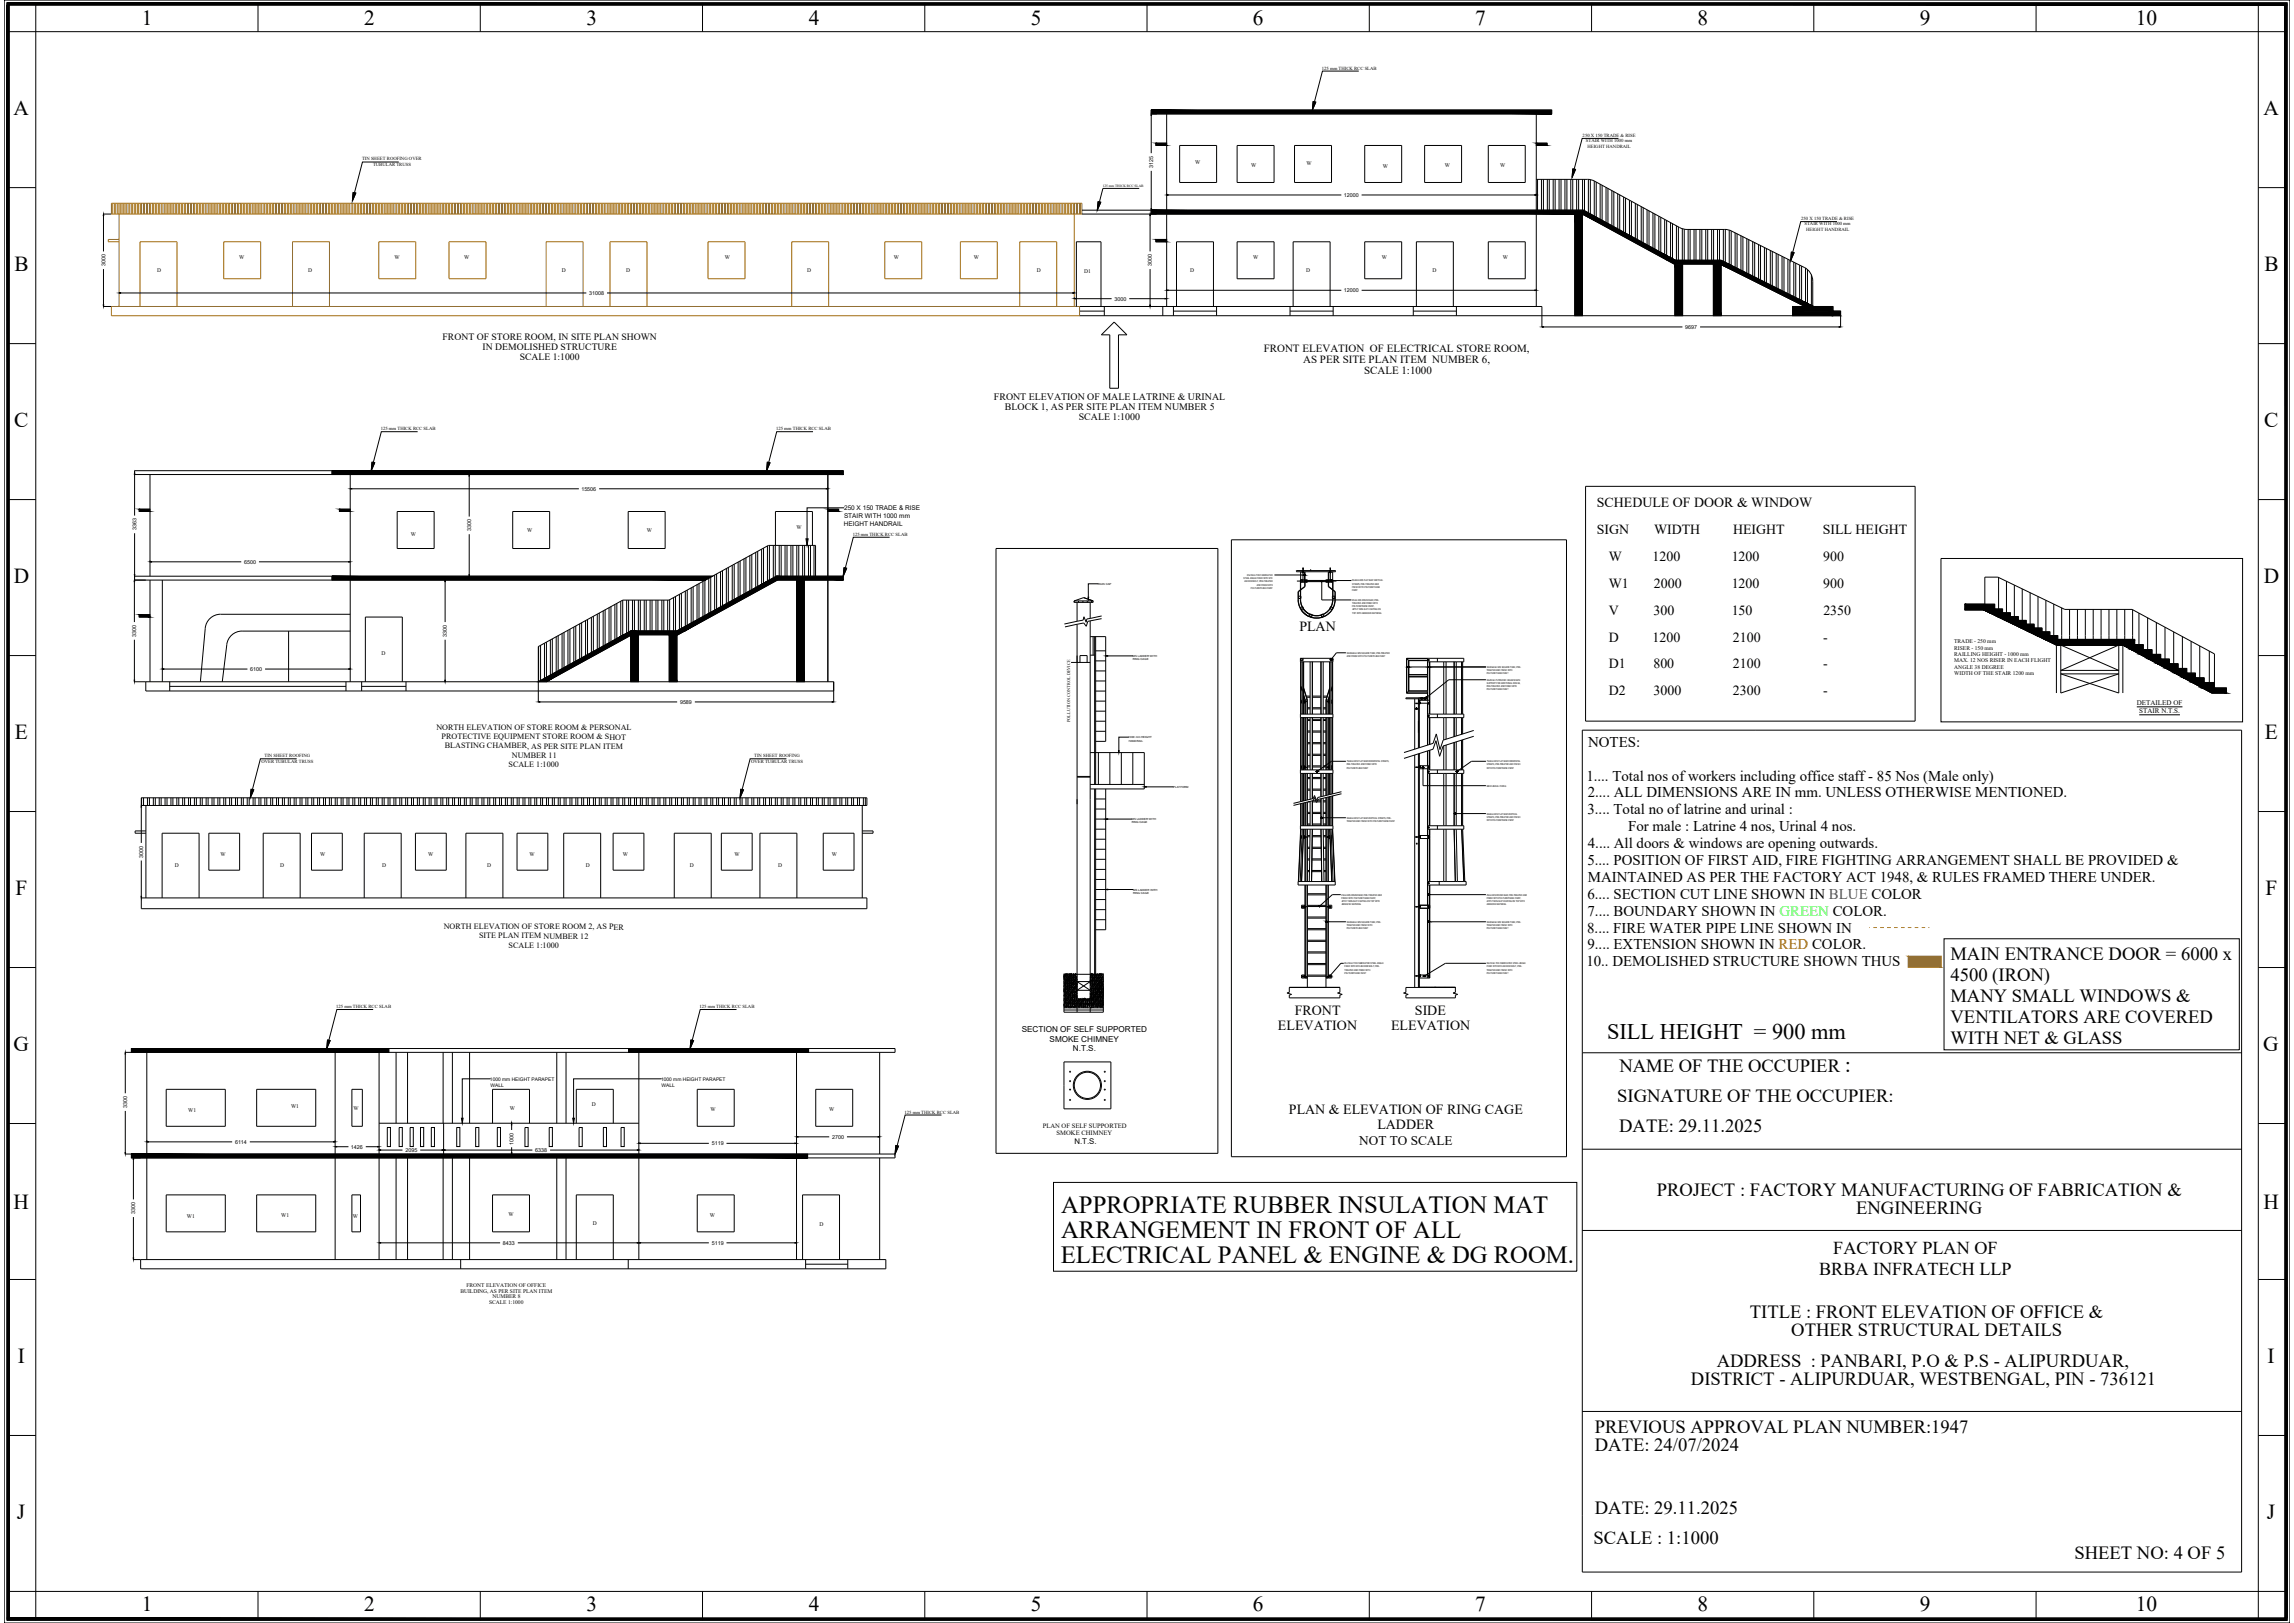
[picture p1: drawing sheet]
<svg xmlns="http://www.w3.org/2000/svg" width="2378mm" height="1682mm" viewBox="0 0 2378 1682" stroke-linecap="round" stroke-linejoin="round" font-family="sans-serif">
<defs><g id="words">
<g font-size="25.6">
<text x="1100" y="1257">APPROPRIATE RUBBER INSULATION MAT</text>
<text x="1100" y="1283">ARRANGEMENT IN FRONT OF ALL</text>
<text x="1100" y="1309">ELECTRICAL PANEL &amp; ENGINE &amp; DG ROOM.</text>
</g>
<g font-size="23.1">
<text x="1666" y="1077">SILL HEIGHT = 900 mm</text>
<text x="1912" y="1111">:</text>
</g>
<g font-size="22.2">
<text x="147" y="26">1</text>
<text x="378" y="26">2</text>
<text x="608" y="26">3</text>
<text x="838" y="26">4</text>
<text x="1069" y="26">5</text>
<text x="1299" y="26">6</text>
<text x="1529" y="26">7</text>
<text x="1760" y="26">8</text>
<text x="1990" y="26">9</text>
<text x="2214" y="26">10</text>
<text x="14" y="119">A</text>
<text x="2346" y="119">A</text>
<text x="15" y="281">B</text>
<text x="2347" y="281">B</text>
<text x="15" y="442">C</text>
<text x="2347" y="442">C</text>
<text x="14" y="604">D</text>
<text x="2347" y="604">D</text>
<text x="15" y="766">E</text>
<text x="2348" y="766">E</text>
<text x="16" y="927">F</text>
<text x="2349" y="927">F</text>
<text x="14" y="1089">G</text>
<text x="2346" y="1089">G</text>
<text x="14" y="1253">H</text>
<text x="2346" y="1253">H</text>
<text x="18" y="1412">I</text>
<text x="2351" y="1412">I</text>
<text x="18" y="1574">J</text>
<text x="2350" y="1574">J</text>
<text x="147" y="1669">1</text>
<text x="378" y="1669">2</text>
<text x="608" y="1669">3</text>
<text x="838" y="1669">4</text>
<text x="1069" y="1669">5</text>
<text x="1299" y="1669">6</text>
<text x="1529" y="1669">7</text>
<text x="1760" y="1669">8</text>
<text x="1990" y="1669">9</text>
<text x="2214" y="1669">10</text>
</g>
<g font-size="19.3">
<text x="2022" y="995">MAIN ENTRANCE DOOR = 6000 x</text>
<text x="2022" y="1017">4500 (IRON)</text>
<text x="2022" y="1038">MANY SMALL WINDOWS &amp;</text>
<text x="2022" y="1060">VENTILATORS ARE COVERED</text>
<text x="2022" y="1082">WITH NET &amp; GLASS</text>
<text x="1679" y="1111">NAME OF THE OCCUPIER</text>
<text x="1676" y="1142">SIGNATURE OF THE OCCUPIER:</text>
<text x="1679" y="1173">DATE: 29.11.2025</text>
<text x="1718" y="1240">PROJECT : FACTORY MANUFACTURING OF FABRICATION &amp;</text>
<text x="1924" y="1259">ENGINEERING</text>
<text x="1814" y="1366">TITLE : FRONT ELEVATION OF OFFICE &amp;</text>
<text x="1857" y="1385">OTHER STRUCTURAL DETAILS</text>
<text x="1780" y="1417">ADDRESS : PANBARI, P.O &amp; P.S - ALIPURDUAR,</text>
<text x="1753" y="1436">DISTRICT - ALIPURDUAR, WESTBENGAL, PIN - 736121</text>
<text x="1653" y="1485">PREVIOUS APPROVAL PLAN NUMBER:1947</text>
<text x="1653" y="1504">DATE: 24/07/2024</text>
<text x="1653" y="1570">DATE: 29.11.2025</text>
<text x="1652" y="1600">SCALE : 1:1000</text>
<text x="2150" y="1615">SHEET NO: 4 OF 5</text>
</g>
<g font-size="18.8">
<text x="1900" y="1300">FACTORY PLAN OF</text>
<text x="1886" y="1321">BRBA INFRATECH LLP</text>
</g>
<g font-size="15.4">
<text x="1646" y="774">NOTES:</text>
<text x="1644" y="809">1.... Total nos of workers including office staff - 85 Nos (Male only)</text>
<text x="1646" y="826">2.... ALL DIMENSIONS ARE IN mm. UNLESS OTHERWISE MENTIONED.</text>
<text x="1646" y="844">3.... Total no of latrine and urinal :</text>
<text x="1688" y="862">For male : Latrine 4 nos, Urinal 4 nos.</text>
<text x="1646" y="879">4.... All doors &amp; windows are opening outwards.</text>
<text x="1646" y="897">5.... POSITION OF FIRST AID, FIRE FIGHTING ARRANGEMENT SHALL BE PROVIDED &amp;</text>
<text x="1646" y="914">MAINTAINED AS PER THE FACTORY ACT 1948, &amp; RULES FRAMED THERE UNDER.</text>
<text x="1646" y="932">6.... SECTION CUT LINE SHOWN IN BLUE COLOR</text>
<text x="1646" y="949">7.... BOUNDARY SHOWN IN GREEN COLOR.</text>
<text x="1645" y="966">8.... FIRE WATER PIPE LINE SHOWN IN</text>
<text x="1646" y="984">9.... EXTENSION SHOWN IN RED COLOR.</text>
<text x="1644" y="1001">10.. DEMOLISHED STRUCTURE SHOWN THUS</text>
</g>
<g font-size="14.5">
<text x="1347" y="654">PLAN</text>
<text x="1342" y="1052">FRONT</text>
<text x="1467" y="1052">SIDE</text>
<text x="1325" y="1068">ELEVATION</text>
<text x="1442" y="1068">ELEVATION</text>
<text x="1336" y="1154">PLAN &amp; ELEVATION OF RING CAGE</text>
<text x="1428" y="1170">LADDER</text>
</g>
<g font-size="14.4">
<text x="1655" y="525">SCHEDULE OF DOOR &amp; WINDOW</text>
<text x="1655" y="553">SIGN</text>
<text x="1715" y="553">WIDTH</text>
<text x="1797" y="553">HEIGHT</text>
<text x="1890" y="553">SILL HEIGHT</text>
<text x="1668" y="581">W</text>
<text x="1713" y="581">1200</text>
<text x="1795" y="581">1200</text>
<text x="1890" y="581">900</text>
<text x="1668" y="609">W1</text>
<text x="1715" y="609">2000</text>
<text x="1795" y="609">1200</text>
<text x="1890" y="609">900</text>
<text x="1668" y="637">V</text>
<text x="1714" y="637">300</text>
<text x="1795" y="637">150</text>
<text x="1890" y="637">2350</text>
<text x="1668" y="665">D</text>
<text x="1713" y="665">1200</text>
<text x="1796" y="665">2100</text>
<text x="1890" y="665">-</text>
<text x="1668" y="693">D1</text>
<text x="1714" y="693">800</text>
<text x="1796" y="693">2100</text>
<text x="1890" y="693">-</text>
<text x="1668" y="721">D2</text>
<text x="1714" y="721">3000</text>
<text x="1796" y="721">2300</text>
<text x="1890" y="721">-</text>
</g>
<text font-size="13.7" x="1409" y="1186">NOT TO SCALE</text>
<g font-size="11.4">
<text x="1310" y="365">FRONT ELEVATION OF ELECTRICAL STORE ROOM,</text>
<text x="1351" y="376">AS PER SITE PLAN ITEM NUMBER 6,</text>
<text x="1414" y="388">SCALE 1:1000</text>
</g>
<g font-size="10.3">
<text x="1030" y="414">FRONT ELEVATION OF MALE LATRINE &amp; URINAL</text>
<text x="1042" y="425">BLOCK 1, AS PER SITE PLAN ITEM NUMBER 5</text>
<text x="1118" y="435">SCALE 1:1000</text>
</g>
<g font-size="10">
<text x="459" y="352">FRONT OF STORE ROOM, IN SITE PLAN SHOWN</text>
<text x="500" y="362">IN DEMOLISHED STRUCTURE</text>
<text x="539" y="373">SCALE 1:1000</text>
</g>
<g font-size="8.4">
<text x="452" y="756">NORTH ELEVATION OF STORE ROOM &amp; PERSONAL</text>
<text x="458" y="766">PROTECTIVE EQUIPMENT STORE ROOM &amp; SHOT</text>
<text x="461" y="776">BLASTING CHAMBER, AS PER SITE PLAN ITEM</text>
<text x="531" y="785">NUMBER 11</text>
<text x="527" y="795">SCALE 1:1000</text>
<text x="460" y="963">NORTH ELEVATION OF STORE ROOM 2, AS PER</text>
<text x="497" y="972">SITE PLAN ITEM NUMBER 12</text>
<text x="527" y="982">SCALE 1:1000</text>
<text x="1059" y="1069">SECTION OF SELF SUPPORTED</text>
<text x="1088" y="1079">SMOKE CHIMNEY</text>
<text x="1112" y="1090">N.T.S.</text>
</g>
<text font-size="8.1" x="1114" y="1186">N.T.S.</text>
<g font-size="7.3">
<text x="2215" y="731">DETAILED OF</text>
<text x="2218" y="739">STAIR N.T.S.</text>
</g>
<g font-size="6.9">
<text x="1081" y="1169">PLAN OF SELF SUPPORTED</text>
<text x="1095" y="1177">SMOKE CHIMNEY</text>
</g>
<g font-size="6.7">
<text x="875" y="529">250 X 150 TRADE &amp; RISE</text>
<text x="875" y="537">STAIR WITH 1000 mm</text>
<text x="875" y="545">HEIGHT HANDRAIL</text>
</g>
<g font-size="5.8">
<text x="2026" y="667">TRADE - 250 mm</text>
<text x="2026" y="673">RISER - 150 mm</text>
<text x="2026" y="680">RAILLING HEIGHT - 1000 mm</text>
<text x="2026" y="686">MAX. 12 NOS RISER IN EACH FLIGHT</text>
<text x="2026" y="693">ANGLE 38 DEGREE</text>
<text x="2026" y="699">WIDTH OF THE STAIR 1200 mm</text>
</g>
<g font-size="5.7">
<text x="1239" y="170">W</text>
<text x="1297" y="173">W</text>
<text x="1354" y="171">W</text>
<text x="1498" y="173">W</text>
<text x="1555" y="173">W</text>
<text x="1433" y="174">W</text>
<text x="248" y="268">W</text>
<text x="409" y="268">W</text>
<text x="481" y="268">W</text>
<text x="751" y="268">W</text>
<text x="927" y="268">W</text>
<text x="1010" y="268">W</text>
<text x="1299" y="268">W</text>
<text x="1433" y="268">W</text>
<text x="1558" y="268">W</text>
<text x="163" y="281">D</text>
<text x="320" y="281">D</text>
<text x="582" y="281">D</text>
<text x="649" y="281">D</text>
<text x="837" y="281">D</text>
<text x="1075" y="281">D</text>
<text x="1234" y="281">D</text>
<text x="1354" y="281">D</text>
<text x="1485" y="281">D</text>
<text x="1124" y="283">D1</text>
<text x="547" y="551">W</text>
<text x="671" y="551">W</text>
<text x="826" y="549">W</text>
<text x="426" y="556">W</text>
<text x="396" y="679">D</text>
<text x="229" y="887">W</text>
<text x="332" y="887">W</text>
<text x="444" y="887">W</text>
<text x="549" y="887">W</text>
<text x="646" y="887">W</text>
<text x="761" y="887">W</text>
<text x="862" y="887">W</text>
<text x="181" y="899">D</text>
<text x="291" y="899">D</text>
<text x="396" y="899">D</text>
<text x="505" y="899">D</text>
<text x="607" y="899">D</text>
<text x="715" y="899">D</text>
<text x="807" y="899">D</text>
<text x="302" y="1148">W1</text>
<text x="366" y="1150">W</text>
<text x="528" y="1150">W</text>
<text x="613" y="1146">D</text>
<text x="737" y="1151">W</text>
<text x="860" y="1152">W</text>
<text x="195" y="1152">W1</text>
<text x="527" y="1260">W</text>
<text x="194" y="1262">W1</text>
<text x="292" y="1261">W1</text>
<text x="366" y="1262">W</text>
<text x="736" y="1261">W</text>
<text x="614" y="1269">D</text>
<text x="850" y="1270">D</text>
<text x="484" y="1334">FRONT ELEVATION OF OFFICE</text>
<text x="477" y="1340">BUILDING, AS PER SITE PLAN ITEM</text>
<text x="511" y="1346">NUMBER 8</text>
<text x="507" y="1351">SCALE 1:1000</text>
</g>
<g font-size="5.6">
<text x="1195" y="174" transform="rotate(-90 1195 174)">3125</text>
<text x="1393" y="204">12000</text>
<text x="109" y="276" transform="rotate(-90 109 276)">3000</text>
<text x="1194" y="276" transform="rotate(-90 1194 276)">3000</text>
<text x="611" y="306">31008</text>
<text x="1393" y="303">12000</text>
<text x="1155" y="312">3000</text>
<text x="1747" y="341">9697</text>
<text x="603" y="509">15506</text>
<text x="141" y="550" transform="rotate(-90 141 550)">3363</text>
<text x="488" y="551" transform="rotate(-90 488 551)">3300</text>
<text x="253" y="584">6500</text>
<text x="141" y="660" transform="rotate(-90 141 660)">3300</text>
<text x="463" y="660" transform="rotate(-90 463 660)">3300</text>
<text x="259" y="695">6100</text>
<text x="705" y="729">9589</text>
<text x="148" y="889" transform="rotate(-90 148 889)">3000</text>
<text x="132" y="1148" transform="rotate(-90 132 1148)">3300</text>
<text x="863" y="1180">2700</text>
<text x="244" y="1185">6114</text>
<text x="532" y="1186" transform="rotate(-90 532 1186)">1000</text>
<text x="738" y="1187">5119</text>
<text x="364" y="1190">1426</text>
<text x="420" y="1194">2095</text>
<text x="555" y="1194">6338</text>
<text x="140" y="1258" transform="rotate(-90 140 1258)">3300</text>
<text x="521" y="1290">8433</text>
<text x="738" y="1290">5119</text>
</g>
<g font-size="5.1">
<text x="508" y="1120">1000 mm HEIGHT PARAPET</text>
<text x="685" y="1120">1000 mm HEIGHT PARAPET</text>
<text x="508" y="1126">WALL</text>
<text x="686" y="1126">WALL</text>
</g>
<g font-size="4.9">
<text x="1370" y="72">125 mm THICK RCC SLAB</text>
<text x="1641" y="142">250 X 150 TRADE &amp; RISE</text>
<text x="1644" y="147">STAIR WITH 1000 mm</text>
<text x="1646" y="153">HEIGHT HANDRAIL</text>
<text x="375" y="166">TIN SHEET ROOFING OVER</text>
<text x="387" y="172">TUBULAR TRUSS</text>
<text x="1867" y="228">250 X 150 TRADE &amp; RISE</text>
<text x="1871" y="234">STAIR WITH 1000 mm</text>
<text x="1872" y="239">HEIGHT HANDRAIL</text>
<text x="395" y="446">125 mm THICK RCC SLAB</text>
<text x="805" y="446">125 mm THICK RCC SLAB</text>
<text x="884" y="555">125 mm THICK RCC SLAB</text>
<text x="274" y="785">TIN SHEET ROOFING</text>
<text x="782" y="785">TIN SHEET ROOFING</text>
<text x="271" y="790">OVER TUBULAR TRUSS</text>
<text x="779" y="790">OVER TUBULAR TRUSS</text>
<text x="349" y="1045">125 mm THICK RCC SLAB</text>
<text x="725" y="1045">125 mm THICK RCC SLAB</text>
<text x="938" y="1154">125 mm THICK RCC SLAB</text>
</g>
<text font-size="4.5" x="1109" y="748" transform="rotate(-90 1109 748)">POLLUTION CONTROL DEVICE</text>
<text font-size="3.6" x="1143" y="194">125 mm THICK RCC SLAB</text>
<g font-size="2.9">
<text x="1138" y="606">RAIN CAP</text>
<text x="1174" y="681">MS LADDER WITH</text>
<text x="1174" y="684">RING CAGE</text>
<text x="1170" y="765">1000 mm HEIGHT</text>
<text x="1170" y="768">HANDRAIL</text>
<text x="1216" y="817">PLATFORM</text>
<text x="1173" y="850">MS LADDER WITH</text>
<text x="1173" y="853">RING CAGE</text>
<text x="1175" y="923">MS LADDER WITH</text>
<text x="1175" y="926">RING CAGE</text>
</g>
<g font-size="2.7">
<text x="1293" y="597">65x10mm THK FABRICATED</text>
<text x="1289" y="600">STEEL ANGLE FIXED WITH M10</text>
<text x="1290" y="604">ANCHOR BOLT, PRE-TREATED</text>
<text x="1402" y="603">50x6mm M/S FLAT BAR VERTICAL</text>
<text x="1402" y="606">STRAPS, PRE-TREATED AND</text>
<text x="1297" y="610">POLYURETHANE PAINT</text>
<text x="1303" y="607">AND FINISH WITH</text>
<text x="1402" y="609">FINISH WITH POLYURETHANE</text>
<text x="1402" y="613">PAINT</text>
<text x="1402" y="623">25mm M/S ROUND BAR, PRE-</text>
<text x="1402" y="629">POLYURETHANE PAINT,</text>
<text x="1402" y="626">TREATED AND FINISH WITH</text>
<text x="1402" y="636">TOP WITH ABRASIVE MATERIAL</text>
<text x="1402" y="633">APPLY NON-SLIP COATING ON</text>
<text x="1396" y="678">50x50x6mm M/S SQUARE TUBE, PRE-TREATED</text>
<text x="1396" y="681">AND FINISH WITH POLYURETHANE PAINT</text>
<text x="1541" y="692">50x50x6mm M/S SQUARE TUBE, PRE-</text>
<text x="1541" y="696">TREATED AND FINISH WITH</text>
<text x="1541" y="699">POLYURETHANE PAINT</text>
<text x="1541" y="705">50x20mm PUTRUDED I BEAM SHAPE</text>
<text x="1541" y="712">PRE-TREATED AND FINISH WITH</text>
<text x="1541" y="709">SUPPORT FOR ADDITIONAL RUNGS,</text>
<text x="1541" y="715">POLYURETHANE PAINT</text>
<text x="1396" y="790">75x6mm M/S FLAT BAR HORIZONTAL STRAPS,</text>
<text x="1541" y="790">75x6mm M/S FLAT BAR HORIZONTAL</text>
<text x="1396" y="793">PRE-TREATED AND FINISH WITH</text>
<text x="1396" y="797">POLYURETHANE PAINT</text>
<text x="1541" y="793">STRAPS, PRE-TREATED AND FINISH</text>
<text x="1541" y="797">WITH POLYURETHANE PAINT</text>
<text x="1541" y="815">MECHANICAL FIXING</text>
<text x="1541" y="844">50x6mm M/S FLAT BAR VERTICAL</text>
<text x="1396" y="848">50x6mm M/S FLAT BAR VERTICAL STRAPS, PRE-</text>
<text x="1396" y="852">TREATED AND FINISH WITH POLYURETHANE PAINT</text>
<text x="1541" y="847">STRAPS, PRE-TREATED AND FINISH</text>
<text x="1541" y="851">WITH POLYURETHANE PAINT</text>
<text x="1391" y="928">25mm M/S ROUND BAR, PRE-TREATED AND</text>
<text x="1541" y="928">25mm M/S ROUND BAR, PRE-TREATED AND</text>
<text x="1391" y="931">FINISH WITH POLYURETHANE PAINT,</text>
<text x="1391" y="935">APPLY NON-SLIP COATING ON TOP WITH</text>
<text x="1541" y="931">FINISH WITH POLYURETHANE PAINT,</text>
<text x="1541" y="935">APPLY NON-SLIP COATING ON TOP WITH</text>
<text x="1391" y="938">ABRASIVE MATERIAL</text>
<text x="1541" y="938">ABRASIVE MATERIAL</text>
<text x="1396" y="956">50x50x6mm M/S SQUARE TUBE, PRE-</text>
<text x="1396" y="960">TREATED AND FINISH WITH</text>
<text x="1541" y="956">50x50x6mm M/S SQUARE TUBE, PRE-</text>
<text x="1541" y="960">TREATED AND FINISH WITH</text>
<text x="1396" y="963">POLYURETHANE PAINT</text>
<text x="1541" y="963">POLYURETHANE PAINT</text>
<text x="1394" y="999">65x10mm THK FABRICATED STEEL ANGLE</text>
<text x="1541" y="999">65x10mm THK FABRICATED STEEL ANGLE</text>
<text x="1394" y="1003">FIXED WITH M10 ANCHOR BOLT, PRE-</text>
<text x="1394" y="1006">TREATED AND FINISH WITH</text>
<text x="1541" y="1003">FIXED WITH M10 ANCHOR BOLT, PRE-</text>
<text x="1541" y="1006">TREATED AND FINISH WITH</text>
<text x="1394" y="1009">POLYURETHANE PAINT</text>
<text x="1541" y="1009">POLYURETHANE PAINT</text>
</g>
</g></defs>
<!-- layer: 0 -->
<g fill="none" stroke="#a06a0d" stroke-width="1.04">
<path d="M115 211h1007v11h-1007zM116 211v11M118 211v11M119 211v11M121 211v11M122 211v11M124 211v11M125 211v11M128 211v11M129 211v11M131 211v11M132 211v11"/>
<path d="M134 211v11M135 211v11M137 211v11M138 211v11M140 211v11M141 211v11M143 211v11M144 211v11M146 211v11M147 211v11M149 211v11M150 211v11"/>
<path d="M152 211v11M153 211v11M155 211v11M156 211v11M158 211v11M159 211v11M161 211v11M162 211v11M164 211v11M165 211v11M167 211v11M168 211v11"/>
<path d="M170 211v11M171 211v11M173 211v11M174 211v11M176 211v11M177 211v11M179 211v11M180 211v11M182 211v11M183 211v11M185 211v11M186 211v11"/>
<path d="M188 211v11M189 211v11M191 211v11M192 211v11M194 211v11M195 211v11M197 211v11M199 211v11M201 211v11M202 211v11M204 211v11M205 211v11"/>
<path d="M207 211v11M208 211v11M210 211v11M211 211v11M213 211v11M214 211v11M216 211v11M217 211v11M219 211v11M220 211v11M222 211v11M223 211v11"/>
<path d="M225 211v11M226 211v11M228 211v11M229 211v11M231 211v11M232 211v11M234 211v11M235 211v11M237 211v11M238 211v11M240 211v11M241 211v11"/>
<path d="M243 211v11M244 211v11M246 211v11M247 211v11M249 211v11M250 211v11M252 211v11M253 211v11M255 211v11M256 211v11M258 211v11M259 211v11"/>
<path d="M261 211v11M262 211v11M264 211v11M265 211v11M267 211v11M268 211v11M270 211v11M271 211v11M274 211v11M275 211v11M277 211v11M278 211v11"/>
<path d="M280 211v11M281 211v11M283 211v11M284 211v11M286 211v11M287 211v11M289 211v11M290 211v11M292 211v11M293 211v11M295 211v11M296 211v11"/>
<path d="M298 211v11M299 211v11M301 211v11M302 211v11M304 211v11M305 211v11M307 211v11M308 211v11M310 211v11M311 211v11M313 211v11M314 211v11"/>
<path d="M316 211v11M317 211v11M319 211v11M320 211v11M322 211v11M323 211v11M325 211v11M326 211v11M328 211v11M329 211v11M331 211v11M332 211v11"/>
<path d="M334 211v11M335 211v11M337 211v11M338 211v11M340 211v11M341 211v11M343 211v11M344 211v11M346 211v11M348 211v11M350 211v11M351 211v11"/>
<path d="M353 211v11M354 211v11M356 211v11M357 211v11M359 211v11M360 211v11M362 211v11M363 211v11M365 211v11M366 211v11M368 211v11M369 211v11"/>
<path d="M371 211v11M372 211v11M374 211v11M375 211v11M377 211v11M378 211v11M380 211v11M381 211v11M383 211v11M384 211v11M386 211v11M387 211v11"/>
<path d="M389 211v11M390 211v11M392 211v11M393 211v11M395 211v11M396 211v11M398 211v11M399 211v11M401 211v11M402 211v11M404 211v11M405 211v11"/>
<path d="M407 211v11M408 211v11M410 211v11M411 211v11M413 211v11M414 211v11M416 211v11M417 211v11M420 211v11M421 211v11M423 211v11M424 211v11"/>
<path d="M426 211v11M427 211v11M429 211v11M430 211v11M432 211v11M433 211v11M435 211v11M436 211v11M438 211v11M439 211v11M441 211v11M442 211v11"/>
<path d="M444 211v11M445 211v11M447 211v11M448 211v11M450 211v11M451 211v11M453 211v11M454 211v11M456 211v11M457 211v11M459 211v11M460 211v11"/>
<path d="M462 211v11M463 211v11M465 211v11M466 211v11M468 211v11M469 211v11M471 211v11M472 211v11M474 211v11M475 211v11M477 211v11M478 211v11"/>
<path d="M480 211v11M481 211v11M483 211v11M484 211v11M486 211v11M487 211v11M489 211v11M490 211v11M493 211v11M494 211v11M496 211v11M497 211v11"/>
<path d="M499 211v11M500 211v11M502 211v11M503 211v11M505 211v11M506 211v11M508 211v11M509 211v11M511 211v11M512 211v11M514 211v11M515 211v11"/>
<path d="M517 211v11M518 211v11M520 211v11M521 211v11M523 211v11M524 211v11M526 211v11M527 211v11M529 211v11M530 211v11M532 211v11M533 211v11"/>
<path d="M535 211v11M536 211v11M538 211v11M539 211v11M541 211v11M542 211v11M544 211v11M545 211v11M547 211v11M548 211v11M550 211v11M551 211v11"/>
<path d="M553 211v11M554 211v11M556 211v11M557 211v11M559 211v11M560 211v11M562 211v11M563 211v11M565 211v11M567 211v11M569 211v11M570 211v11"/>
<path d="M572 211v11M573 211v11M575 211v11M576 211v11M578 211v11M579 211v11M581 211v11M582 211v11M584 211v11M585 211v11M587 211v11M588 211v11"/>
<path d="M590 211v11M591 211v11M593 211v11M594 211v11M596 211v11M597 211v11M599 211v11M600 211v11M602 211v11M603 211v11M605 211v11M606 211v11"/>
<path d="M608 211v11M609 211v11M611 211v11M612 211v11M614 211v11M615 211v11M617 211v11M618 211v11M620 211v11M621 211v11M623 211v11M624 211v11"/>
<path d="M626 211v11M627 211v11M629 211v11M630 211v11M632 211v11M633 211v11M635 211v11M636 211v11M638 211v11M639 211v11M642 211v11M643 211v11"/>
<path d="M645 211v11M646 211v11M648 211v11M649 211v11M651 211v11M652 211v11M654 211v11M655 211v11M657 211v11M658 211v11M660 211v11M661 211v11"/>
<path d="M663 211v11M664 211v11M666 211v11M667 211v11M669 211v11M670 211v11M672 211v11M673 211v11M675 211v11M676 211v11M678 211v11M679 211v11"/>
<path d="M681 211v11M682 211v11M684 211v11M685 211v11M687 211v11M688 211v11M690 211v11M691 211v11M693 211v11M694 211v11M696 211v11M697 211v11"/>
<path d="M699 211v11M700 211v11M702 211v11M703 211v11M705 211v11M706 211v11M708 211v11M709 211v11M711 211v11M713 211v11M715 211v11M716 211v11"/>
<path d="M718 211v11M719 211v11M721 211v11M722 211v11M724 211v11M725 211v11M727 211v11M728 211v11M730 211v11M731 211v11M733 211v11M734 211v11"/>
<path d="M736 211v11M737 211v11M739 211v11M740 211v11M742 211v11M743 211v11M745 211v11M746 211v11M748 211v11M749 211v11M751 211v11M752 211v11"/>
<path d="M754 211v11M755 211v11M757 211v11M758 211v11M760 211v11M761 211v11M763 211v11M764 211v11M766 211v11M767 211v11M769 211v11M770 211v11"/>
<path d="M772 211v11M773 211v11M775 211v11M776 211v11M778 211v11M779 211v11M781 211v11M782 211v11M784 211v11M785 211v11M788 211v11M789 211v11"/>
<path d="M791 211v11M792 211v11M794 211v11M795 211v11M797 211v11M798 211v11M800 211v11M801 211v11M803 211v11M804 211v11M806 211v11M807 211v11"/>
<path d="M809 211v11M810 211v11M812 211v11M813 211v11M815 211v11M816 211v11M818 211v11M819 211v11M821 211v11M822 211v11M824 211v11M825 211v11"/>
<path d="M827 211v11M828 211v11M830 211v11M831 211v11M833 211v11M834 211v11M836 211v11M837 211v11M839 211v11M840 211v11M842 211v11M843 211v11"/>
<path d="M845 211v11M846 211v11M848 211v11M849 211v11M851 211v11M852 211v11M854 211v11M855 211v11M857 211v11M858 211v11M861 211v11M862 211v11"/>
<path d="M864 211v11M865 211v11M867 211v11M868 211v11M870 211v11M871 211v11M873 211v11M874 211v11M876 211v11M877 211v11M879 211v11M880 211v11"/>
<path d="M882 211v11M883 211v11M885 211v11M886 211v11M888 211v11M889 211v11M891 211v11M892 211v11M894 211v11M895 211v11M897 211v11M898 211v11"/>
<path d="M900 211v11M901 211v11M903 211v11M904 211v11M906 211v11M907 211v11M909 211v11M910 211v11M912 211v11M913 211v11M915 211v11M916 211v11"/>
<path d="M918 211v11M919 211v11M921 211v11M922 211v11M924 211v11M925 211v11M927 211v11M928 211v11M930 211v11M932 211v11M934 211v11M935 211v11"/>
<path d="M937 211v11M938 211v11M940 211v11M941 211v11M943 211v11M944 211v11M946 211v11M947 211v11M949 211v11M950 211v11M952 211v11M953 211v11"/>
<path d="M955 211v11M956 211v11M958 211v11M959 211v11M961 211v11M962 211v11M964 211v11M965 211v11M967 211v11M968 211v11M970 211v11M971 211v11"/>
<path d="M973 211v11M974 211v11M976 211v11M977 211v11M979 211v11M980 211v11M982 211v11M983 211v11M985 211v11M986 211v11M988 211v11M989 211v11"/>
<path d="M991 211v11M992 211v11M994 211v11M995 211v11M997 211v11M998 211v11M1000 211v11M1001 211v11M1003 211v11M1004 211v11M1007 211v11M1008 211v11"/>
<path d="M1010 211v11M1011 211v11M1013 211v11M1014 211v11M1016 211v11M1017 211v11M1019 211v11M1020 211v11M1022 211v11M1023 211v11M1025 211v11M1026 211v11"/>
<path d="M1028 211v11M1029 211v11M1031 211v11M1032 211v11M1034 211v11M1035 211v11M1037 211v11M1038 211v11M1040 211v11M1041 211v11M1043 211v11M1044 211v11"/>
<path d="M1046 211v11M1047 211v11M1049 211v11M1050 211v11M1052 211v11M1053 211v11M1055 211v11M1056 211v11M1058 211v11M1059 211v11M1061 211v11M1062 211v11"/>
<path d="M1064 211v11M1065 211v11M1067 211v11M1068 211v11M1070 211v11M1071 211v11M1073 211v11M1074 211v11M1076 211v11M1077 211v11M1080 211v11M1081 211v11"/>
<path d="M1083 211v11M1084 211v11M1086 211v11M1087 211v11M1089 211v11M1090 211v11M1092 211v11M1093 211v11M1095 211v11M1096 211v11M1098 211v11M1099 211v11"/>
<path d="M1101 211v11M1102 211v11M1104 211v11M1105 211v11M1107 211v11M1108 211v11M1110 211v11M1111 211v11M1113 211v11M1114 211v11M1116 211v11M1117 211v11"/>
<path d="M1119 211v11M1120 211v11M123 222v96M1114 222v96M123 248h-11v3h11M232 251h38v38h-38zM393 251h38v38h-38zM465 251h39v38h-39zM734 251h38v38h-38zM917 251h39v38h-39zM996 251h38v38h-38zM115 318h1004v9h-1004z"/>
<path d="M145 318v-67h39v67M303 318v-67h39v67M566 318v-67h38v67M632 318v-67h39v67M821 318v-67h38v67M1057 318v-67h38v67M1978 991h34v11h-34z"/>
</g>
<g fill="none" stroke="#000" stroke-width="1.04">
<path d="M4 0h2370v1682h-2370zM7 3h2364v1676h-2364zM9 5h2360v1672h-2360zM37 3v1676M267 3v30M498 3v30M728 3v30M959 3v30M1189 3v30M1419 3v30M1650 3v30M1880 3v30"/>
<path d="M2111 3v30M2341 3v1676M7 33h2364M1409 74h-38l-8 32M1193 114h416v4h-416zM1193 120v39M1209 118v100M1361 105l3 1-4 8zM1593 118v100M1209 148h-11v3h11M1223 151h38v38h-38zM1282 151h39v38h-39z"/>
<path d="M1342 151h38v38h-38zM1415 151h38v38h-38zM1477 151h38v38h-38zM1543 151h38v38h-38zM1593 148h11v3h-11M1678 143h-38l-8 32M413 168h-37l-9 32M1193 177v39M1630 175l3 1-3 8zM7 194h30M366 199l3 1-4 8zM1181 195h-38l-3 14"/>
<path d="M1593 186h53h4l94 51 5 1h39M1594 186v32M1598 186v32M1600 186v32M1604 186v32M1606 186v32M1610 186v32M1612 186v32M1616 186v32M1618 186v32M1622 186v32M1624 186v32"/>
<path d="M1628 186v32M1630 186v32M1634 186v32M1636 186v32M1641 186v32M1643 186v32M1647 186v35M1649 186v36M1653 188v36M1655 189v36M1659 191v36M1661 192v36"/>
<path d="M1665 194v37M1667 195v37M1671 198v36M1673 199v36M2341 194h30M1122 218h520l95 52h47l96 48M1138 209l3 1-3 8zM1193 218v4M1209 202h.1M1211 202h179M1412 202h179M1593 202h.1"/>
<path d="M1677 201v36M1679 202v36M1683 204v37M1685 205v37M1689 207v37M1691 209v36M1695 211v36M1697 212v36M1701 214v37M1703 215v37M1707 217v37M1709 219v36"/>
<path d="M107 222h8M107 223v38M1122 222h518M1192 223v38M1209 222v96M1593 222v96M1633 222v105M1640 222v105M1640 222l96 52v53M1714 221v36M1716 222v36M1720 224v36"/>
<path d="M1722 225v37M1726 227v37M1728 228v37M1732 231v36M1734 232v36M1738 234v36M1740 235v35M1744 237v33M1746 238v32M1750 238v32M1752 238v32M1756 238v32"/>
<path d="M1758 238v32M1762 238v32M1764 238v32M1768 238v32M1770 238v32M1774 238v32M1776 238v32M1780 238v32M1782 238v32M1787 238v33M1788 238l7 1 75 38a16 16 0 0 1 9 14v26M1789 238v34"/>
<path d="M1793 238v36M1795 239v36M1904 230h-37l-9 32M1209 248h-11v3h11M1282 251h39v38h-39zM1415 251h38v38h-38zM1543 251h38v38h-38zM1799 241v36M1801 242v36M1805 244v36M1807 245v36M1811 247v36"/>
<path d="M1813 248v36M1817 250v36M1819 251v36M1823 253v36M1825 254v36M1829 257v35M1831 257v36M1835 260v35M107 279v37M1192 279v37M1837 261v35M1841 263v35"/>
<path d="M1843 264v35M1847 266v35M1849 267v35M1853 269v35M1855 270v35M1857 261l3 1-4 8zM1860 272v35M1862 273v35M1866 275v35M1868 276v35M1872 278v35M1874 279v36"/>
<path d="M1878 285v32M107 318h8M123 304h.1M125 304h483M629 304h483M1114 304h.1M1114 310h.1M1115 310h37M1116 318v-67h25v67M1119 318h479v21M1145 318v9M1171 310h37"/>
<path d="M1205 318v9M1209 301h.1M1211 301h179M1216 318v9M1220 318v-67h38v67M1261 318v9M1337 318v9M1341 318v-67h38v67M1382 318v9M1412 301h179M1465 318v9M1468 318v-67h39v67"/>
<path d="M1510 318v9M1593 301h.1M1871 318l-87-44v53M1119 322h26M1119 327h789M1155 334l13 13h-9v55h-9v-55h-8zM1216 322h45M1337 322h45M1465 322h45M1600 339h144M1744 327v-53h32v53M1762 339h144"/>
<path d="M1858 327v-9h42v9M1900 322h8v17M7 356h30M2341 356h30M433 447h-38l-8 32M843 447h-38l-8 32M386 479l2 1-3 8zM795 479l3 1-3 8zM140 492h734v-4h-734v46M140 490h.1M155 492v105M344 488v4"/>
<path d="M363 492v105M486 493v42M858 492v105M7 518h30M365 507h235M621 507h236M858 507h.1M1644 504h341v243h-341zM2341 518h30M155 528h-11v2h11M363 528h-11v2h11M412 530h38v38h-38z"/>
<path d="M531 530h39v38h-39zM651 530h39v38h-39zM858 528h11v2h-11M875 526h-38v32M140 553v43M486 554v42M922 557h-37l-9 32M1277 559h347v640h-347zM771 579v37M773 578v37M777 576v36M779 575v36"/>
<path d="M783 572v37M785 571v37M790 569v37M792 568v36M796 566v36M798 565v36M802 565v34M804 565v33M804 565v-35h38v35M808 565v32M810 565v32M814 565v32"/>
<path d="M816 565v32M820 565v32M822 565v32M826 565v32M828 565v32M832 565v32M834 565v32M838 565v32M840 565v32M844 565v32M1033 568h230v627h-230zM2012 579h313v169h-313z"/>
<path d="M155 582h.1M157 582h93M268 582h93M344 597v4M735 599v37M737 598v37M739 597h-599v4M741 596v36M743 595v36M747 593v36M749 591v37M753 589v37"/>
<path d="M755 588v37M759 586v36M761 585v36M765 583v36M767 581v37M845 597v-32h-48l-103 57h-48M874 597v4h-68l-103 57h-48l-89 49M874 597h-69l-103 57h-48l-96 53M875 588l3 1-4 8zM1321 596h31M1344 591h40l1 1-1 1h-40zM1348 593v18"/>
<path d="M1349 593h.1M1349 593h3v10M1350 593h.1M1350 593h1M1351 593h.1M1351 593h-1M1351 589h.1M1351 592v11M1351 589v3M1351 590h.1M1351 593v1M1351 594h.1"/>
<path d="M1351 588v2M1351 589v5M1351 592h.1M1352 593h-1M1353 593v15l-5 3v10a17 17 0 0 0 17 17 17 17 0 0 0 16-17M1353 595l-1 1M1353 600h-1M1353 596l-1 1M1359 591h.1M1377 593v15l5 3v10M1377 595h.1M1377 600h.1"/>
<path d="M1377 596h.1M1378 593h.1M1379 593h.1M1379 589h.1M1379 588h.1M1379 593v10M1379 590h.1M1379 592h.1M1379 589v5M1379 589v1M1379 593v1M1380 593h.1"/>
<path d="M1380 593h-1M1381 593h-4v10M1381 593h.1M1381 593h-1M1382 593v18M2072 598v33M139 601h592M139 603v42M155 601v106M168 601v106M363 601v106M461 601h.1"/>
<path d="M461 603v42M698 619v35M700 618v36M704 616v36M706 615v36M710 613v36M712 612v36M716 609v37M719 608v37M723 606v36M725 605v36M729 603v36"/>
<path d="M731 601v37M826 601v106M834 601v106M858 601v106M1139 605h-11v14M1344 602h41M1346 618h3v2h-3M1346 618v2M1348 612l-2 1v10l2 7M1348 603h.1M1348 601h.1M1348 603h5"/>
<path d="M1349 601h1v2h-1zM1351 601h.1M1352 603h.1M1352 602v1M1352 602h.1M1352 602h1M1353 601l-1 1M1353 602h.1M1353 603h2M1353 601h.1M1353 601h2v2h-2zM1353 602h1"/>
<path d="M1354 602h.1M1354 602h-2M1354 602h-1M1355 603h-1M1355 601h.1M1355 601h-7v20M1355 603h.1M1355 601v2M1355 602v1M1355 603h20M1355 602h20M1370 602v20h31"/>
<path d="M1375 603h.1M1375 601v2M1375 601h.1M1375 601h7v20a17 17 0 0 1-17 17 17 17 0 0 1-17-17M1375 601h2v2h-2zM1375 602h.1M1376 602h.1M1376 601h.1M1376 602h2M1377 602h.1M1377 602h-1M1377 601h.1"/>
<path d="M1377 603h-2M1377 601v1M1377 603h4M1377 601v7l7 5v8a19 19 0 0 1-19 20 19 19 0 0 1-19-20v-8l7-5v-7M1378 602h.1M1378 603h.1M1378 602v1M1379 601h.1M1379 601h2v2h-2zM1380 602h21M1381 601h.1M1381 603h.1"/>
<path d="M1382 618v2M1382 612l2 1v10l-2 7M1382 618h2M1384 618v2M2080 602v33M2088 606v33M2096 610v33M2105 614v33M2113 618v33M155 637h-11v3h11M363 637h-134a16 16 0 0 0-16 14l-5 56M613 640v36"/>
<path d="M615 639v36M619 636v37M621 635v37M625 633v37M627 632v36M631 630v36M633 629v36M637 626v37M639 625v37M644 623v37M646 622v36M646 622l-88 48v58"/>
<path d="M650 622v34M652 622v33M656 622v32M658 622v32M662 622v32M664 622v32M668 622v32M670 622v32M674 622v32M676 622v32M680 622v32M682 622v32"/>
<path d="M686 622v32M688 622v32M692 622v32M694 622v32M1114 623v1h19v-1M1114 623h19M1114 623l9-4 10 4M1117 624v20M1118 623v1M1123 623v1M1127 623v1M1130 624v17"/>
<path d="M1132 623v1M1142 638l-12 3M1348 630l1 2M1349 632l3 4 5 3M1349 632l4 4 4 3M1350 629l-2 1M1350 629l1 2M1351 631l3 3 4 3-1 2M1351 631l-2 1M1357 639l3 1M1357 639h3M1358 637h2"/>
<path d="M1360 640h5h5M1360 638v2M1370 638v2M1372 637h-3M1372 637l1 2M1372 639h-2M1373 639l-3 1M1379 631l2 1M1380 629l-1 2M1380 629l2 1M1381 632l-4 4-4 3M1382 630l-2 2"/>
<path d="M1382 620h2M1382 630l-1 2M2037 632h19l76 37M2037 626h31v5h8v4h8v4h8v4h8v4h9v4h8v4h8v4h8v4h80v5h9v5h9v5h9v5h9v5h9v5h9v5h9v4h9v5h11M2058 626v-28h13l69 34h70l86 46v35h12M2121 622v33M2129 626v33M2137 630v33M2145 632v31M2154 632v31M2162 632v31M2170 632v31"/>
<path d="M2178 632v31M2186 632v31M2194 632v31M2203 632v31M2211 632v31M2217 635v33M299 654v53M363 654h-112a16 16 0 0 0-16 14l-5 39M577 660v36M579 659v36M583 657v36M585 655v37"/>
<path d="M589 653v37M591 652v37M595 650v36M597 649v36M601 647v36M603 645v37M607 643v37M609 642v36M654 658v49M662 658v49M694 658v49M702 658v49"/>
<path d="M1117 644l-14 3M1130 643v392h-13v-388M1130 660h16v108h-10M1130 641h-3l-1 4-2-6-1 4-6 1M1133 660v19M1135 660v153M1136 660v153M1142 641l-14 3-2 5-3-3-19 4M2226 640v33M2235 645v33M2244 650v33M2253 655v33"/>
<path d="M2262 660v33M7 679h30M139 663v42M461 663v42M558 670v36M560 669v36M564 667v36M566 665v37M571 663v37M573 662v37M1130 679h5M1136 675h10"/>
<path d="M1148 680h26M1395 677h-10l-5 6M2132 669h69M2132 669v49M2136 669l60 26h-60l60-26v49l-60-20h60l-60 20zM2201 669l92 49h15M2201 669v49M2271 665v33M2280 669v33M2290 675v32M2341 679h30M168 693h.1"/>
<path d="M170 693h86M275 693h86M363 693h.1M1110 687h20M1120 687v-8h7v8M1136 685h10M1136 695h10M1348 682h34v4h-34zM1348 684h.1M1348 686v54M1348 682h.1M1349 683h1v1h-1z"/>
<path d="M1349 686v54M1350 686v54M1351 682v3h-3v-3M1351 686v54M1358 686v54M1360 686v54M1361 686v54M1369 686v54M1372 686v54M1378 686v54M1379 686v54M1379 682v3h2"/>
<path d="M1379 683h2v1h-2zM1380 686v54M1381 686v54M1381 682h.1M1382 682v3M1382 686v54M1458 682l2 3M1458 682h59v4h-37M1458 682v36M1460 691h80M1460 699v3M1460 699h20"/>
<path d="M1480 683h-22v35h22M1480 684h-20v32h20M1480 682v34h-19v-14h19M1480 685h-19v14h19M1480 684h2M1480 686v54M1481 684h.1M1481 683v2M1482 686v54M1490 682v4M1497 686v54M1499 686v54"/>
<path d="M1507 686v54M1510 686v54M1515 686v54M1516 686v54M139 707h725v21M151 707v9h713M176 711h183M176 707v9M359 707v9M375 707v9M375 711h46M379 707v-67h38v67"/>
<path d="M421 707v9M461 707h.1M1136 716h10M1136 706h10M1349 712l1 4M1349 711l1 4M1351 713l3 10M1351 714l4 11v15M1378 713l-2 8M1378 714l-3 11v15M1381 712l-1 4M1381 711l-1 4"/>
<path d="M1458 718h22M1460 716l-2 2M1460 701h20M1480 717v9M1540 704h-38l-23 19M560 727h142M720 727h143M1136 727h10M1136 737h10M1350 727h.1M1350 726h-1v3h1M1351 721l2 5"/>
<path d="M1351 720l2 6v14M1351 726h2M1351 729h2M1351 727h1M1352 728h.1M1352 727h2M1352 727v1M1352 727h.1M1352 726v3M1353 727h.1M1353 727h-1M1353 726v14"/>
<path d="M1353 727h1M1354 727h.1M1354 727h-2M1354 721h4M1354 723l1 2M1354 723h4M1355 725v15M1355 735h3M1355 733h3M1355 725l-2 1M1361 735h8M1361 733h8"/>
<path d="M1361 721h8M1361 723h8M1372 735h3M1372 733h3M1372 721h4M1372 723h3M1375 725v15M1375 725l2 1M1375 723v2M1376 727h.1M1376 721l-1 2M1376 727h2"/>
<path d="M1376 727h1M1377 727h-1M1377 727h.1M1377 726v14M1377 726h1M1377 729h1M1377 726v3M1377 727h1M1377 728h1M1378 727h.1M1378 728h.1M1378 727h-2"/>
<path d="M1378 727v1M1378 721l-1 5M1378 720l-1 6v14M1380 726h1v3h-1M1380 727h.1M1467 724v52M1467 729h.1M1467 729h1M1468 729h4M1468 729h-1M1468 729h.1M1470 725h10"/>
<path d="M1470 726h12M1470 728h.1M1470 723v52M1471 728h-1M1471 726v1M1471 727h.1M1471 727v1M1471 729h.1M1471 726v49M1472 729h.1M1472 729h-1M1472 726v3"/>
<path d="M1472 728v1M1472 726h-1M1473 726h-1M1473 726h.1M1480 729v43M1480 723h-23v1h13M1480 729h2M1481 729h.1M1481 728v2M1482 729h-14M2215 733h47M1136 747h10"/>
<path d="M1136 758h10M1348 740h34v4h-34zM1348 742h.1M1348 744v54M1349 744v54M1350 744v54M1351 744v54M1353 744v54M1355 744v54M1355 759h3M1355 758h3M1355 747h3"/>
<path d="M1355 746h3M1358 744v54M1360 744v54M1361 759h8M1361 758h8M1361 747h8M1361 746h8M1361 744v54M1369 744v54M1372 759h3M1372 758h3M1372 747h3"/>
<path d="M1372 746h3M1372 744v54M1375 744v54M1377 744v54M1378 744v54M1379 744v54M1380 744v54M1381 744v54M1382 744v54M1480 740h37v4h-37M1480 742h2M1480 744v28"/>
<path d="M1481 742h.1M1481 741v2M1482 744v28M1482 744v27M1490 740v4M1497 744v23M1499 744v22M1507 744v19M1510 744v19M1515 744v17M1516 744v17M1528 757l-32 10-3 10-4-16-3 9-31 10"/>
<path d="M1640 757h684v872h-684zM2218 741h42M1130 780h56v38h-56M1139 780v33M1151 780v33M1162 780v33M1170 764h-10v14M1174 780v33M1355 771h3M1355 770h3M1361 771h8M1361 770h8"/>
<path d="M1372 771h3M1372 770h3M1480 778v16M1480 778v20M1482 778v20M1497 773v25M1499 772v26M1507 770v28M1510 769v29M1515 767v31M1516 767v31M1528 763l-32 10-4 11-3-16-3 8-31 10"/>
<path d="M308 786h-38l-8 32M815 786h-37l-9 32M1348 798h34v4h-34zM1348 800h.1M1350 795h.1M1350 794h-1v3h1M1351 794h2M1351 797h2M1352 795h.1M1352 795h2M1352 796h.1M1352 795v1"/>
<path d="M1352 794v3M1352 795h-1M1353 795h.1M1353 795h-1M1353 795l-1 1M1353 795h1M1354 795h.1M1354 795h-1M1355 795h3M1355 794h3M1355 783h3M1355 782h3"/>
<path d="M1361 795h8M1361 794h8M1361 783h8M1361 782h8M1372 795h3M1372 794h3M1372 783h3M1372 782h3M1376 795h.1M1376 795h1M1377 795h-1M1377 795l1 1"/>
<path d="M1377 795h.1M1377 794h1M1377 797h1M1377 795h1M1377 794v3M1378 795h.1M1378 795h-2M1380 794h1v3h-1M1380 795h.1M1395 789h-15l-15 11M1467 782v241M1467 795h.1"/>
<path d="M1468 795h-1M1468 795h.1M1470 781v242M1471 795h.1M1471 794h11M1471 797h11M1471 781v242M1472 795h.1M1472 795h-1M1472 794v3M1472 796h.1M1473 795h-6"/>
<path d="M1473 795h-5M1475 795v19h65M1480 798h37v4h-37M1480 797v69M1480 795h2M1480 800h2M1481 795h.1M1481 800h.1M1481 794v2M1481 799v2M1490 798v4M1540 789h-15l-15 11"/>
<path d="M260 818l3 1-3 8zM768 818l3 1-4 8zM1117 805h13M1130 813h56M1135 818v192M1136 818v192M1146 818v146h-10M1188 815h28M1348 802v29M1349 802v29M1350 802v28M1351 802v28"/>
<path d="M1353 802v28M1355 802v27M1355 819h3M1355 818h3M1355 807h3M1355 806h3M1358 802v26M1360 802v26M1361 819h8M1361 818h8M1361 807h8M1361 806h8"/>
<path d="M1361 802v26M1369 802v24M1372 819h3M1372 818h3M1372 807h3M1372 806h3M1372 802v23M1375 802v22M1377 802v22M1378 802v21M1379 802v21M1380 802v21"/>
<path d="M1381 802v21M1382 802v21M1480 802v54M1482 802v54M1497 802v54M1499 802v54M1507 802v54M1510 802v54M1515 802v54M1516 802v54M146 827h753v8h-753zM146 836v38"/>
<path d="M147 827v8M149 827v8M151 835v96M153 827v8M155 827v8M159 827v8M161 827v8M165 827v8M167 827v8M171 827v8M173 827v8M177 827v8"/>
<path d="M179 827v8M183 827v8M185 827v8M189 827v8M191 827v8M195 827v8M197 827v8M202 827v8M204 827v8M208 827v8M210 827v8M214 827v8"/>
<path d="M216 827v8M220 827v8M222 827v8M226 827v8M228 827v8M232 827v8M234 827v8M238 827v8M240 827v8M244 827v8M246 827v8M250 827v8"/>
<path d="M252 827v8M256 827v8M258 827v8M262 827v8M264 827v8M268 827v8M270 827v8M275 827v8M277 827v8M281 827v8M283 827v8M287 827v8"/>
<path d="M289 827v8M293 827v8M295 827v8M299 827v8M301 827v8M305 827v8M307 827v8M311 827v8M313 827v8M317 827v8M319 827v8M323 827v8"/>
<path d="M325 827v8M329 827v8M331 827v8M335 827v8M337 827v8M341 827v8M343 827v8M348 827v8M350 827v8M354 827v8M356 827v8M360 827v8"/>
<path d="M362 827v8M366 827v8M368 827v8M372 827v8M374 827v8M378 827v8M380 827v8M384 827v8M386 827v8M390 827v8M392 827v8M396 827v8"/>
<path d="M398 827v8M402 827v8M404 827v8M408 827v8M410 827v8M414 827v8M416 827v8M421 827v8M423 827v8M427 827v8M429 827v8M433 827v8"/>
<path d="M435 827v8M439 827v8M441 827v8M445 827v8M447 827v8M451 827v8M453 827v8M457 827v8M459 827v8M463 827v8M465 827v8M469 827v8"/>
<path d="M471 827v8M475 827v8M477 827v8M481 827v8M483 827v8M487 827v8M489 827v8M494 827v8M496 827v8M500 827v8M502 827v8M506 827v8"/>
<path d="M508 827v8M512 827v8M514 827v8M518 827v8M520 827v8M524 827v8M526 827v8M530 827v8M532 827v8M536 827v8M538 827v8M542 827v8"/>
<path d="M544 827v8M548 827v8M550 827v8M554 827v8M556 827v8M560 827v8M562 827v8M567 827v8M569 827v8M573 827v8M575 827v8M579 827v8"/>
<path d="M581 827v8M585 827v8M587 827v8M591 827v8M593 827v8M597 827v8M599 827v8M603 827v8M605 827v8M609 827v8M611 827v8M615 827v8"/>
<path d="M617 827v8M621 827v8M623 827v8M627 827v8M629 827v8M633 827v8M635 827v8M640 827v8M642 827v8M646 827v8M648 827v8M652 827v8"/>
<path d="M654 827v8M658 827v8M660 827v8M664 827v8M666 827v8M670 827v8M672 827v8M676 827v8M678 827v8M682 827v8M684 827v8M688 827v8"/>
<path d="M690 827v8M694 827v8M696 827v8M700 827v8M702 827v8M706 827v8M708 827v8M713 827v8M715 827v8M719 827v8M721 827v8M725 827v8"/>
<path d="M727 827v8M731 827v8M733 827v8M737 827v8M739 827v8M743 827v8M745 827v8M749 827v8M751 827v8M755 827v8M757 827v8M761 827v8"/>
<path d="M763 827v8M767 827v8M769 827v8M773 827v8M775 827v8M779 827v8M781 827v8M785 827v8M788 827v8M792 827v8M794 827v8M798 827v8"/>
<path d="M800 827v8M804 827v8M806 827v8M810 827v8M812 827v8M816 827v8M818 827v8M822 827v8M824 827v8M828 827v8M830 827v8M834 827v8"/>
<path d="M836 827v8M840 827v8M842 827v8M846 827v8M848 827v8M852 827v8M854 827v8M858 827v8M861 827v8M865 827v8M867 827v8M871 827v8"/>
<path d="M873 827v8M877 827v8M879 827v8M883 827v8M885 827v8M889 827v8M891 827v8M894 835v96M895 827v8M897 827v8M1136 828h10M1136 838h10"/>
<path d="M1348 833v23M1349 833v23M1350 832v24M1351 832v24M1353 832v24M1355 831v25M1356 831h2M1358 831v25M1360 830v26M1361 831h4M1361 830v26M1361 830h3"/>
<path d="M1365 831h4M1366 830h3M1369 828v28M1372 831h3M1372 830h3M1372 827v29M1375 827v29M1375 826v30M1377 826v30M1378 826v30M1379 826v30M1380 825v31"/>
<path d="M1381 825v31M1382 825v31M1391 821l-25 5-1 4-2-6-2 4-20 5M1391 823l-25 6-1 3-2-5-2 3-20 5M7 841h30M1136 859h10M1136 849h10M1148 849h25M1348 856h34v3h-34zM1348 858h.1M1348 859l-2 55M1349 859l-3 55"/>
<path d="M1350 859l-2 55M1351 859l-2 55M1353 859v55M1355 859v55M1355 855h3M1355 854h3M1355 843h3M1355 842h3M1358 859l-1 55M1360 859v55l1-55M1361 855h8M1361 854h8"/>
<path d="M1361 843h8M1361 842h8M1369 859l1 55M1370 847h25M1372 855h3M1372 854h3M1372 843h3M1372 842h3M1372 859l1 55M1375 859v55M1377 859v55M1378 859l2 55"/>
<path d="M1379 859l2 55M1380 859l2 55M1381 859l3 55M1382 859l2 55M1480 856h37v3h-37M1480 858h2M1480 859v55M1481 857v1zM1481 857v2M1482 859v55M1490 856v3M1497 859v55"/>
<path d="M1499 859v55M1507 859l2 55M1509 843h31M1510 859l1 55M1515 859l2 55M1515 859l3 55M1516 859l2 55M2341 841h30M151 861h-11v3h11M216 864h32v38h-32zM323 864h32v38h-32zM431 864h32v38h-32z"/>
<path d="M536 864h32v38h-32zM636 864h32v38h-32zM748 864h32v38h-32zM853 864h32v38h-32zM894 861h11v3h-11M1136 870h10M1350 866v3M1351 869h2M1351 867v1M1351 867h.1M1351 866h2M1352 868h.1"/>
<path d="M1352 867v1M1352 868h2M1352 867h.1M1352 867h2M1352 866v3M1352 867h-1M1353 867h.1M1353 867l-1 1M1353 867h-1M1353 868h.1M1353 868h-1M1353 867v1"/>
<path d="M1353 868h1M1354 867l-1 1M1354 868h.1M1354 867h.1M1354 867v1M1355 879h3M1355 878h3M1355 867h3M1355 866h3M1360 879h10M1360 878h10M1360 867h9"/>
<path d="M1360 866h9M1372 867h3M1372 866h3M1372 878h3M1372 879h3M1376 867v1M1376 867h.1M1376 868h.1M1376 867l1 1M1377 868h.1M1377 867v1M1377 867h.1"/>
<path d="M1377 866h2M1377 869h2M1377 867h2M1377 866v3M1377 867h1M1378 867h.1M1378 868h.1M1378 867h-2M1378 867v1M1378 868h-2M1379 867v1M1379 867h.1"/>
<path d="M1379 868h.1M1380 866v3M1467 868h.1M1467 867v1M1467 867h.1M1467 867h1M1468 867h5M1468 868h-1M1468 868h.1M1468 867v1M1471 868h.1M1471 867h.1"/>
<path d="M1471 866h11M1471 869h11M1471 867v1M1472 867h.1M1472 868h.1M1472 867l-1 1M1472 867v1M1472 866v3M1473 867l-5 1M1480 869v69M1480 867h2M1481 867v1z"/>
<path d="M1481 866v2M146 892v37M1136 880h10M1136 891h10M1355 891h3M1355 890h3M1360 891h10M1360 890h10M1372 890h3M1372 891h3M1136 901h10M1136 911h10"/>
<path d="M1346 914h38v3h-38zM1346 915h.1M1353 917v97M1355 917v97M1355 917v106M1355 903h2M1355 902h2M1360 903h10M1360 902h10M1372 903h3M1372 902h3M1375 917v106"/>
<path d="M1375 917v97M1377 917v97M1480 914h40v3h-40M1480 915h2M1480 917v97M1481 915v1zM1481 914v2M1482 917v97M1482 917v97h-11M1492 914v3M146 931h753v11h-753zM168 931v-67h38v67"/>
<path d="M273 931v-67h38v67M378 931v-67h38v67M483 931v-67h38v67M584 931v-67h39v67M699 931v-67h38v67M788 931v-67h38v67M1136 922h10M1136 932h10M1148 922h27M1350 940h1zM1351 939v2M1352 939v1"/>
<path d="M1352 940h2M1352 939h.1M1352 939l2 1M1352 938v3M1352 940h-2M1352 940h.1M1353 939v1M1353 940h-1M1353 939l-1 1M1353 940h.1M1353 938h-4v3h4M1353 940h1"/>
<path d="M1354 940h.1M1354 939v1M1355 940h20M1355 938h20M1355 927h20M1355 926h20M1376 940h.1M1376 939v1M1376 939l1 1M1376 940h1M1377 940h.1M1377 939v1"/>
<path d="M1377 938h4v3h-4M1377 940h3M1377 938v3M1377 939h1M1378 939h.1M1378 939l-2 1M1378 939v1M1378 940h-2M1379 940h.1M1379 939v2M1390 927h-9l-13 12M1467 940h.1"/>
<path d="M1467 939h.1M1467 940h1M1468 940h5M1468 940h-1M1468 940h.1M1471 940h.1M1471 938h11M1472 940h.1M1472 940h-1M1472 939h.1M1472 938v3M1472 939v1"/>
<path d="M1473 940h-5M1480 940h2M1481 939h.1M1481 939v2M1481 927h59M1136 943h10M1136 953h10M1355 952h20M1355 950h20M1375 955h20M1377 940h1M1378 940h.1"/>
<path d="M1471 941h11M1480 941v69M1481 955h59M1355 976h20M1355 974h20M1355 964h20M1355 962h20M1355 975h.1M2015 973h306v115h-306zM1355 999h.1M1355 987h.1M1355 1000h20"/>
<path d="M1355 999h20M1355 988h20M1355 987h20M1393 998h-3l-11 14M1540 998h-42l-21 14M7 1003h30M1103 1015h.1M1103 1010h41v39h-41zM1103 1014h.1M1103 1012h.1M1103 1013h.1M1103 1018h.1"/>
<path d="M1103 1011h.1M1103 1010h.1M1103 1019h.1M1103 1020h.1M1104 1012h.1M1104 1016h.1M1104 1014h.1M1104 1011h.1M1104 1015h.1M1104 1018h.1M1104 1019h.1M1104 1013v1"/>
<path d="M1105 1011h.1M1104 1017h.1M1105 1017h.1M1105 1018h.1M1105 1019h.1M1105 1016h.1M1105 1015h.1M1105 1013h.1M1105 1014h.1M1105 1012h.1M1105 1010h.1M1105 1020h.1"/>
<path d="M1106 1014h.1M1106 1016h.1M1106 1015h.1M1106 1019h.1M1106 1013h.1M1106 1012h.1M1106 1011h.1M1106 1018h.1M1106 1011h1M1107 1018h.1M1107 1020h.1M1107 1019h.1"/>
<path d="M1107 1017h.1M1107 1013h.1M1107 1016h.1M1107 1015h.1M1107 1012h.1M1107 1010h.1M1107 1011h.1M1107 1014h.1M1108 1010h.1M1108 1012h.1M1108 1017h.1M1108 1014h.1"/>
<path d="M1108 1016h.1M1108 1020h.1M1108 1018h.1M1108 1013h.1M1108 1015h.1M1108 1011h.1M1109 1020h.1M1109 1018h.1M1109 1014h.1M1109 1017h.1M1109 1016h.1M1109 1013h.1"/>
<path d="M1109 1012h.1M1109 1011h.1M1109 1010h.1M1110 1020h.1M1110 1014h.1M1110 1019h.1M1110 1016h.1M1110 1013h.1M1110 1012h.1M1110 1017h.1M1110 1011h.1M1110 1015h.1"/>
<path d="M1110 1018h.1M1110 1014v1M1110 1010h.1M1111 1018h.1M1111 1010h.1M1111 1015h.1M1111 1020h.1M1111 1019h.1M1111 1017h.1M1111 1011h.1M1111 1014h.1M1111 1013h.1"/>
<path d="M1111 1012h.1M1111 1016h.1M1112 1017h.1M1112 1014h.1M1112 1016h.1M1112 1019h.1M1112 1011v1M1112 1011h.1M1112 1013h.1M1112 1012h.1M1112 1018h.1M1112 1020h1"/>
<path d="M1113 1014v1M1113 1019h.1M1113 1018h.1M1113 1016h.1M1113 1015h.1M1113 1014h.1M1113 1020h-1M1113 1013h.1M1113 1011h.1M1113 1010h.1M1113 1017h.1M1113 1012h.1"/>
<path d="M1114 1017h.1M1114 1010h.1M1114 1014h.1M1114 1020h.1M1114 1018h.1M1114 1016h.1M1114 1013h.1M1114 1011h.1M1114 1015h.1M1115 1014h.1M1114 1019h.1M1115 1012h.1"/>
<path d="M1115 1019h.1M1115 1017h.1M1115 1016h.1M1115 1015h.1M1115 1011h.1M1115 1010h.1M1115 1014v1M1116 1012h.1M1115 1013h.1M1116 1010h.1M1116 1017v1M1116 1014h.1"/>
<path d="M1116 1017h.1M1116 1015h.1M1116 1013h.1M1116 1019h.1M1116 1018h.1M1116 1016h.1M1116 1020h.1M1116 1011h.1M1117 1019h.1M1117 1017h13l-13 9h13zM1130 1013h.1M1130 1019h.1"/>
<path d="M1130 1017h.1M1130 1018h.1M1130 1020h.1M1130 1015h.1M1130 1014h.1M1130 1012h.1M1131 1010h.1M1131 1011h.1M1131 1019h.1M1131 1016h.1M1131 1017h.1M1131 1014h.1"/>
<path d="M1131 1013h.1M1131 1015v1M1131 1015h.1M1131 1018h.1M1132 1010h.1M1132 1011h.1M1132 1019h.1M1132 1013h.1M1132 1016h.1M1132 1012h.1M1132 1015h.1M1132 1020h.1"/>
<path d="M1132 1018h.1M1132 1017h.1M1133 1020h.1M1132 1014h.1M1133 1010h.1M1133 1018h.1M1133 1019h.1M1133 1011h.1M1133 1013h.1M1133 1016h.1M1133 1017h.1M1133 1015h.1"/>
<path d="M1133 1014h.1M1133 1010l1 1M1134 1011h.1M1134 1016h.1M1134 1013h.1M1134 1013v1M1134 1020h.1M1134 1019h.1M1134 1014h.1M1134 1017h.1M1134 1010h.1M1134 1015h.1"/>
<path d="M1134 1012h.1M1135 1016h.1M1135 1015h.1M1135 1019h.1M1135 1018h.1M1135 1013h.1M1135 1011h.1M1135 1012h.1M1136 1018h.1M1136 1017h.1M1136 1011h.1M1136 1013h.1"/>
<path d="M1136 1020h.1M1136 1016h.1M1136 1015h.1M1136 1012h.1M1136 1019h.1M1137 1016h.1M1136 1014h.1M1137 1019h.1M1137 1014h.1M1137 1012h.1M1137 1017h.1M1137 1013v1"/>
<path d="M1137 1013h.1M1137 1015h.1M1137 1016v1M1138 1013h.1M1137 1010h.1M1138 1017h.1M1138 1019h.1M1138 1010h.1M1138 1011h.1M1138 1020h.1M1138 1014h.1M1138 1019v1"/>
<path d="M1138 1018h.1M1138 1014v1M1138 1016h.1M1138 1012h.1M1139 1010h.1M1138 1015h.1M1139 1016h.1M1139 1014h.1M1139 1019h.1M1139 1012h.1M1139 1017h.1M1139 1020h.1"/>
<path d="M1139 1018h.1M1139 1011h.1M1139 1013h.1M1140 1014h.1M1140 1017h.1M1140 1010h.1M1140 1015h.1M1140 1020h.1M1140 1011h.1M1140 1018h.1M1140 1019h.1M1140 1013h.1"/>
<path d="M1141 1013h.1M1141 1012h.1M1141 1017h.1M1141 1019h.1M1141 1014h.1M1141 1018h.1M1141 1015h.1M1141 1011h.1M1141 1016h.1M1141 1010h.1M1142 1011h.1M1142 1017h.1"/>
<path d="M1142 1014h.1M1142 1019h.1M1142 1015h.1M1142 1016h.1M1142 1018h.1M1142 1013h.1M1142 1010h.1M1143 1019h.1M1143 1017h.1M1143 1013h.1M1143 1014h.1M1143 1012h.1"/>
<path d="M1143 1018h.1M1143 1011h.1M1143 1016h.1M1143 1020h.1M1143 1015h.1M1143 1010h.1M1144 1017h.1M1350 1012h1zM1351 1011v2M1352 1012h.1M1352 1012h1M1352 1012h2"/>
<path d="M1352 1013h.1M1352 1010v4M1352 1012h-2M1353 1012h.1M1353 1012h-1M1353 1010h-4v4h6M1353 1013h2M1354 1012h.1M1354 1012h-1M1355 1012h20M1355 1011h20M1375 1013h2"/>
<path d="M1376 1012h.1M1376 1012h1M1377 1012h-1M1377 1012h.1M1377 1010h4v4h-6M1377 1012h3M1377 1010v4M1377 1012h1M1377 1013h1M1378 1012h.1M1378 1012h-2M1378 1012h-1"/>
<path d="M1379 1012h.1M1379 1011v2M1467 1011l1 1M1467 1011h.1M1467 1011h1M1468 1011h5M1468 1012h3M1468 1011v1M1471 1012h.1M1471 1011h.1M1471 1010h11M1471 1011v1"/>
<path d="M1472 1011h.1M1472 1011l-1 1M1472 1012h.1M1472 1011v1M1472 1010v4M1473 1011l-2 1M1480 1011h2M1480 1013h2M1481 1011v1zM1481 1010v2M2341 1003h30M1103 1022h.1"/>
<path d="M1103 1036h.1M1103 1024h.1M1103 1032h.1M1103 1037h.1M1103 1027h.1M1103 1026h.1M1103 1023h.1M1103 1028h.1M1104 1026h.1M1104 1031h.1M1103 1025h1M1103 1029h.1"/>
<path d="M1104 1039h.1M1104 1030h.1M1104 1040h.1M1104 1025h-1M1104 1022h.1M1104 1038h.1M1104 1032h.1M1104 1025h.1M1104 1035h.1M1104 1021h.1M1104 1024h.1M1104 1033h.1"/>
<path d="M1104 1020h.1M1104 1037h.1M1104 1034h.1M1104 1036h.1M1104 1028h.1M1105 1035h.1M1104 1029h.1M1104 1027h.1M1105 1025h.1M1105 1022h.1M1105 1024h.1M1105 1023h.1"/>
<path d="M1105 1038h.1M1105 1021h.1M1105 1037h.1M1105 1030v1M1105 1031h.1M1105 1030h.1M1105 1032h.1M1105 1034h.1M1105 1039h.1M1105 1039v1M1105 1026h.1M1105 1029h.1"/>
<path d="M1105 1028h.1M1105 1027h.1M1105 1033h.1M1105 1036h.1M1106 1032v1M1106 1037h.1M1106 1030h.1M1106 1035h.1M1106 1032h.1M1106 1036h.1M1106 1028h.1M1106 1024h.1"/>
<path d="M1106 1022h.1M1106 1039h.1M1106 1040h.1M1106 1038h.1M1106 1023h.1M1106 1021h.1M1106 1025h.1M1106 1020h.1M1106 1034h.1M1106 1033h.1M1106 1039v1M1106 1031h.1"/>
<path d="M1106 1029h.1M1106 1026h.1M1107 1029h.1M1107 1024h.1M1107 1022h.1M1107 1021h.1M1107 1035h.1M1107 1034h.1M1107 1038h.1M1107 1028h.1M1107 1027h.1M1107 1037h.1"/>
<path d="M1107 1032h.1M1107 1036h.1M1107 1026h.1M1107 1030h.1M1107 1039h.1M1107 1027h1M1107 1031h1M1108 1023h.1M1108 1022h.1M1108 1034h.1M1108 1032h.1M1108 1030h.1"/>
<path d="M1108 1027h.1M1108 1031h.1M1108 1025h.1M1108 1024h.1M1108 1039h.1M1108 1037h.1M1108 1036h.1M1108 1040h.1M1108 1035h.1M1108 1037h1M1108 1029h.1M1108 1028h.1"/>
<path d="M1109 1024h.1M1108 1026h.1M1109 1022h.1M1108 1021h.1M1108 1038h.1M1109 1023h.1M1109 1037h.1M1109 1021h.1M1109 1032h.1M1109 1031h.1M1109 1036h.1M1109 1038h.1"/>
<path d="M1109 1040h.1M1109 1025h.1M1109 1039v1M1109 1033h.1M1109 1026h.1M1109 1028h.1M1109 1027h.1M1110 1036h.1M1110 1029h.1M1110 1033h.1M1110 1038h.1M1110 1024h.1"/>
<path d="M1110 1031h.1M1110 1028h.1M1110 1030h.1M1110 1022h.1M1110 1026h.1M1110 1032h.1M1110 1040h.1M1110 1039h.1M1110 1037h.1M1110 1035h.1M1110 1034h.1M1110 1025h.1"/>
<path d="M1110 1027h.1M1110 1023h.1M1111 1022h.1M1111 1035h.1M1111 1021h.1M1111 1029h.1M1111 1028h.1M1111 1034h.1M1111 1024h.1M1111 1038h.1M1111 1025h.1M1111 1037h.1"/>
<path d="M1111 1023h.1M1111 1032h.1M1111 1033h.1M1111 1030h.1M1111 1026h.1M1112 1035h.1M1112 1033h.1M1112 1023h.1M1112 1036h.1M1112 1028h.1M1112 1026h.1M1112 1040h.1"/>
<path d="M1112 1030h.1M1112 1038h.1M1112 1032h.1M1112 1021h.1M1112 1037h.1M1112 1031h.1M1112 1034h.1M1112 1024h.1M1112 1029h.1M1112 1020h.1M1112 1027h.1M1112 1025h.1"/>
<path d="M1112 1022h.1M1112 1039h.1M1113 1037h.1M1112 1028v1M1113 1036h.1M1112 1028l1 1M1113 1020h.1M1113 1032h.1M1113 1028h.1M1113 1026h.1M1113 1024h.1M1113 1029h.1"/>
<path d="M1113 1034h.1M1113 1039h.1M1113 1025h.1M1113 1022h.1M1113 1038h.1M1113 1027h.1M1113 1031h.1M1113 1031v1M1114 1034h.1M1114 1030h.1M1114 1036h.1M1114 1025h.1"/>
<path d="M1114 1023h.1M1114 1040h.1M1114 1039h.1M1114 1024h.1M1114 1038h.1M1114 1037h.1M1114 1032h.1M1114 1035h.1M1114 1033h.1M1114 1028h.1M1114 1029h.1M1114 1026h.1"/>
<path d="M1114 1021h.1M1114 1031h.1M1115 1020h.1M1115 1030h.1M1115 1029h.1M1115 1028h.1M1115 1026h.1M1115 1038h.1M1115 1023h.1M1115 1022h.1M1115 1025h.1M1115 1031h.1"/>
<path d="M1115 1024h.1M1115 1034h.1M1115 1032h.1M1115 1035h.1M1116 1028h.1M1116 1027h.1M1116 1036h.1M1116 1031h.1M1116 1022h.1M1116 1037h.1M1116 1039h.1M1116 1038h.1"/>
<path d="M1116 1030h.1M1116 1035h.1M1116 1034h.1M1116 1033h.1M1116 1024h.1M1116 1026h.1M1116 1029h.1M1116 1023h.1M1116 1034v1M1116 1025h.1M1116 1032h.1M1116 1032v1"/>
<path d="M1116 1021h.1M1116 1020v1M1116 1040h.1M1117 1027h.1M1117 1037v1M1117 1037h.1M1117 1038h.1M1117 1039h.1M1118 1040h.1M1118 1039h.1M1118 1037h.1M1118 1036h.1"/>
<path d="M1118 1038h.1M1119 1037h.1M1119 1039h.1M1119 1038h.1M1119 1036h.1M1119 1038h1M1120 1037l-1 1M1120 1038h.1M1120 1040h.1M1120 1037h.1M1120 1036h.1M1120 1039h.1"/>
<path d="M1121 1036h.1M1121 1037h.1M1121 1039h.1M1121 1038h.1M1122 1039h.1M1122 1037h.1M1122 1038h.1M1122 1036h.1M1122 1040h.1M1123 1037h.1M1123 1036h.1M1123 1038h.1"/>
<path d="M1123 1039h.1M1124 1038h.1M1124 1039h.1M1124 1037h.1M1124 1036h.1M1125 1035h.1M1125 1037h.1M1125 1038h.1M1125 1040h.1M1125 1036h.1M1126 1039h.1M1126 1038h.1"/>
<path d="M1126 1036h.1M1126 1040h.1M1126 1037h.1M1127 1037h.1M1127 1038h.1M1127 1036v1M1127 1035h.1M1127 1039h.1M1128 1040h.1M1128 1039h.1M1128 1037h.1M1128 1038h.1"/>
<path d="M1128 1036h.1M1129 1037h.1M1129 1038h.1M1129 1039h.1M1129 1036h.1M1129 1040h.1M1130 1037h.1M1130 1036h.1M1130 1039h.1M1130 1040h.1M1130 1035h.1M1130 1022h.1"/>
<path d="M1130 1031h.1M1130 1033h.1M1130 1039h1M1130 1028h.1M1130 1025h.1M1131 1038l-1 1M1131 1039h.1M1131 1026h.1M1131 1031h.1M1131 1036h.1M1131 1024v1M1131 1021h.1"/>
<path d="M1131 1037h.1M1131 1025h.1M1131 1035h.1M1131 1032h.1M1131 1022h.1M1131 1029h.1M1131 1024h.1M1131 1023h.1M1131 1027v1M1131 1033h.1M1132 1022h.1M1131 1038h.1"/>
<path d="M1132 1037h.1M1132 1033h.1M1132 1039l-1 1M1132 1036h.1M1132 1034h.1M1132 1032h.1M1132 1030h.1M1132 1027h.1M1132 1029h.1M1132 1028h.1M1132 1039h.1M1132 1025h.1"/>
<path d="M1132 1021h.1M1132 1035h.1M1132 1024h.1M1132 1023h.1M1132 1031h.1M1133 1025h.1M1133 1036h.1M1133 1027h.1M1133 1034h.1M1133 1035h.1M1133 1021h.1M1133 1029h.1"/>
<path d="M1133 1022h.1M1133 1037h.1M1133 1026h.1M1133 1030h.1M1133 1028h.1M1133 1039v1M1133 1023h.1M1133 1039h.1M1133 1024v1M1133 1038h.1M1134 1037h.1M1134 1023h.1"/>
<path d="M1134 1040h.1M1134 1035h.1M1134 1034h.1M1134 1024h.1M1134 1033h.1M1134 1031h.1M1134 1028h.1M1134 1030h.1M1134 1029h.1M1134 1027h.1M1134 1026h.1M1134 1025h.1"/>
<path d="M1134 1027v1M1134 1022h.1M1134 1021h.1M1134 1036h.1M1134 1039h.1M1134 1030v1M1134 1032h.1M1135 1038h.1M1134 1038h.1M1134 1030l1 1M1135 1022h.1M1135 1021h.1"/>
<path d="M1135 1025h.1M1135 1033h.1M1135 1031h.1M1135 1026h.1M1135 1035h.1M1135 1037h.1M1135 1033v1M1135 1023h.1M1135 1029h.1M1135 1040h.1M1135 1034h.1M1135 1020h.1"/>
<path d="M1135 1030h.1M1135 1028v1M1135 1028h.1M1135 1039h.1M1135 1027h.1M1135 1036h.1M1136 1037h.1M1136 1036h-1M1136 1027h.1M1136 1034h.1M1136 1032h.1M1136 1022h.1"/>
<path d="M1136 1031h.1M1136 1033h.1M1136 1030h.1M1136 1029h.1M1136 1026h.1M1136 1025h.1M1136 1024h.1M1136 1023h.1M1136 1040h.1M1136 1021h.1M1136 1039h.1M1136 1033h1"/>
<path d="M1137 1035h.1M1137 1036h.1M1137 1031h.1M1137 1025h.1M1137 1022h.1M1137 1027h.1M1137 1033h-1M1137 1030h.1M1137 1028h.1M1137 1040h.1M1137 1023h.1M1137 1038h.1"/>
<path d="M1137 1021h.1M1137 1037h.1M1137 1029h.1M1137 1030v1M1138 1030h.1M1137 1039h.1M1137 1024h.1M1137 1020h.1M1138 1033h.1M1138 1034h.1M1138 1032h.1M1138 1031h.1"/>
<path d="M1138 1028h.1M1138 1037h.1M1138 1027h.1M1138 1026h.1M1138 1024h.1M1138 1023h.1M1138 1021h.1M1138 1022h.1M1138 1029h.1M1138 1036h.1M1138 1039h.1M1139 1034h.1"/>
<path d="M1139 1032h.1M1139 1039v1M1139 1025h.1M1139 1033h.1M1139 1038h.1M1139 1024h.1M1139 1029h.1M1139 1027h.1M1139 1026h.1M1139 1031h.1M1139 1036h.1M1139 1021h.1"/>
<path d="M1139 1035h.1M1139 1022h.1M1139 1037h.1M1139 1023h.1M1139 1028h.1M1139 1040h.1M1139 1039h.1M1140 1032h.1M1140 1031h.1M1140 1034h.1M1140 1024h.1M1140 1029h.1"/>
<path d="M1140 1028h.1M1140 1027h.1M1140 1025h.1M1140 1033h.1M1140 1031v1M1140 1023h.1M1140 1022h.1M1140 1030h.1M1140 1038h.1M1140 1021h.1M1140 1037h.1M1140 1036h.1"/>
<path d="M1141 1031h.1M1141 1034h.1M1141 1029h.1M1141 1036h.1M1141 1024h.1M1141 1025h.1M1141 1039h.1M1141 1022h.1M1141 1037h.1M1141 1033h.1M1141 1038h.1M1141 1023h.1"/>
<path d="M1141 1028h.1M1141 1032h.1M1141 1035h.1M1141 1026h.1M1141 1021h.1M1142 1026h.1M1142 1030h.1M1142 1029h.1M1142 1039h.1M1142 1028h.1M1142 1025h.1M1142 1027h.1"/>
<path d="M1142 1022h.1M1142 1024h.1M1142 1021h.1M1142 1037h.1M1142 1033h.1M1142 1023h.1M1142 1034h.1M1142 1020h.1M1142 1035h.1M1143 1023h.1M1142 1031h1M1143 1028h.1"/>
<path d="M1143 1031h.1M1143 1026h.1M1143 1034h.1M1143 1021h.1M1143 1025h.1M1143 1036h.1M1143 1030h.1M1143 1029h.1M1143 1022h.1M1143 1035h.1M1143 1033h.1M1143 1037h.1"/>
<path d="M1143 1039h.1M1144 1024h.1M1143 1038h.1M1143 1032h.1M1144 1030h.1M1144 1023h.1M1144 1029h.1M1144 1026h.1M1144 1037h.1M1144 1020h-1M1144 1025h.1M1144 1039h.1"/>
<path d="M1144 1020h.1M1144 1028h.1M1144 1027h.1M1337 1023h52M1337 1023h52v5l-2 1 4 2h-2v3h-52v-3h2l-5-2 3-1zM1471 1023h38v5l-3 1 5 2h-2v3h-52v-3h3l-5-2 2-1v-5h52M1472 1023h.1M1473 1023h.1M1475 1023h.1M1476 1023h.1M1477 1023h.1M1479 1023h.1"/>
<path d="M1480 1023h.1M1482 1023h-1M1483 1023h.1M1484 1023h.1M1486 1023h-1M1487 1023h.1M1488 1023h.1M1490 1023h.1M1491 1023h.1M1492 1023h.1M1494 1023h.1M1495 1023h.1"/>
<path d="M1497 1023h-1M1498 1023h.1M1499 1023h.1M1501 1023h.1M1502 1023h.1M1503 1023h.1M1505 1023h.1M1506 1023h.1M1507 1023h.1M387 1046h-38l-8 32M764 1046h-38l-8 32M1103 1045h41"/>
<path d="M1103 1047h41M1103 1042h.1M1103 1041h.1M1103 1043h.1M1103 1044h.1M1104 1044h.1M1104 1043h.1M1104 1042h.1M1104 1041h.1M1105 1040h.1M1105 1042h.1M1105 1044h.1"/>
<path d="M1106 1044h.1M1106 1043h.1M1106 1042h.1M1106 1041h.1M1107 1044h.1M1107 1042h.1M1107 1040h.1M1107 1043h.1M1107 1041h.1M1108 1044h-1M1108 1044h.1M1108 1043h.1"/>
<path d="M1108 1041h.1M1108 1042h.1M1109 1044h.1M1109 1043h.1M1109 1042h.1M1109 1043h1M1109 1044l1 1M1110 1043h.1M1110 1044h.1M1110 1042h.1M1110 1041h.1M1111 1042h.1"/>
<path d="M1111 1044h.1M1111 1040h.1M1111 1041h.1M1112 1043h.1M1112 1042h.1M1112 1041h.1M1113 1044h.1M1113 1041h.1M1113 1040h.1M1113 1042h.1M1114 1044h.1M1114 1043h.1"/>
<path d="M1114 1042h.1M1114 1041h.1M1114 1040h1M1115 1044h.1M1115 1043h.1M1115 1040h.1M1115 1042h.1M1115 1041h.1M1116 1044h.1M1116 1043h.1M1116 1041h.1M1116 1042h.1"/>
<path d="M1117 1042h.1M1117 1045v4M1117 1044h.1M1117 1040h.1M1117 1041h.1M1117 1043h.1M1117 1040v1M1118 1042h.1M1118 1044h.1M1118 1041h.1M1118 1043h.1M1118 1044v1"/>
<path d="M1119 1044h-1M1119 1044v1M1119 1044h.1M1119 1043h.1M1119 1042h.1M1119 1041h.1M1120 1042h.1M1120 1044h.1M1120 1041h.1M1120 1040v1M1120 1043h.1M1120 1043l1 1"/>
<path d="M1121 1041h.1M1121 1044h.1M1121 1040h.1M1121 1042h1M1121 1042h.1M1121 1043h.1M1122 1042h.1M1122 1041h.1M1122 1043h.1M1122 1044h.1M1123 1040v1M1123 1044h.1"/>
<path d="M1123 1043h.1M1123 1041h.1M1123 1043v1M1123 1042h.1M1124 1040h.1M1124 1042h.1M1124 1043h.1M1124 1041h.1M1124 1044h.1M1125 1041h.1M1125 1042h.1M1125 1044h.1"/>
<path d="M1125 1043h.1M1126 1041h.1M1126 1043h.1M1126 1042h.1M1126 1044h.1M1127 1044h.1M1127 1043v1M1127 1042h.1M1127 1041h.1M1127 1040h.1M1128 1043h.1M1128 1042h.1"/>
<path d="M1128 1041h.1M1129 1041h.1M1129 1042h.1M1129 1044h.1M1129 1043h.1M1130 1043h.1M1130 1042h.1M1130 1045v4M1130 1044h.1M1131 1041h.1M1131 1042h.1M1131 1040h.1"/>
<path d="M1131 1041v1M1131 1044h.1M1131 1043h.1M1132 1044h-1M1132 1044v1M1132 1043h.1M1132 1044h.1M1132 1042h.1M1133 1041h.1M1133 1044h.1M1133 1040h.1M1133 1043h.1"/>
<path d="M1133 1042h.1M1134 1041h.1M1134 1042h.1M1134 1043h.1M1134 1044h.1M1134 1044v1M1135 1041h.1M1135 1044h.1M1135 1043h.1M1136 1043h.1M1136 1042v1M1136 1044h.1"/>
<path d="M1136 1042h.1M1137 1041h.1M1137 1042h.1M1137 1044h.1M1138 1045h.1M1138 1043h.1M1138 1044h.1M1138 1041h.1M1139 1043h.1M1139 1042h.1M1139 1041h.1M1140 1041h.1"/>
<path d="M1140 1044h.1M1140 1040h.1M1140 1043h.1M1141 1041h.1M1141 1043h.1M1141 1044h.1M1141 1042h.1M1142 1043h.1M1141 1041h1M1142 1044h.1M1142 1042h.1M1142 1041h.1"/>
<path d="M1142 1040h.1M1143 1040h.1M1143 1043h.1M1143 1041h.1M1143 1044h.1M1143 1042h.1M1144 1041h.1M1144 1042h.1M1144 1044h.1M340 1078h2l-3 9zM716 1078h3l-4 9zM130 1091h798v-4h-792v4"/>
<path d="M130 1092v41M152 1091v105M347 1091v105M393 1091v105M403 1087v4M411 1091v73M422 1091v73M459 1091v73M469 1091v73M487 1091v73M577 1091v73M587 1091v73"/>
<path d="M652 1087v4M662 1091v105M826 1091v105M838 1087v4M912 1091v105M1640 1091h684M508 1118h-29v41M686 1118h-91v41M1103 1101h49v48h-49zM1109 1110h1v1h-1zM1109 1120h1v1h-1zM1145 1110h1v1h-1z"/>
<path d="M1145 1120h1v1h-1zM172 1129h62v38h-62zM266 1129h61v38h-61zM365 1129h11v38h-11zM723 1129h38v38h-38zM846 1129h38v38h-38zM1109 1129h1v1h-1zM1109 1139h1v1h-1zM1145 1129h1v1h-1zM1145 1139h1v1h-1zM130 1151v43M976 1156h-38l-8 31"/>
<path d="M7 1164h30M393 1164h269M401 1169h4v19h-4zM414 1169h3v19h-3zM425 1169h3v19h-3zM436 1169h3v19h-3zM447 1169h3v19h-3zM460 1164v32M473 1169h4v19h-4zM493 1169h3v19h-3zM511 1164v-35h38v35M516 1169h3v19h-3z"/>
<path d="M530 1166v5M530 1164h.1M544 1169h3v19h-3zM569 1169h4v19h-4zM597 1164v-35h39v35M600 1169h4v19h-4zM625 1169h4v19h-4zM644 1169h3v19h-3zM826 1178h.1M827 1178h33M878 1178h32M912 1178h.1"/>
<path d="M2341 1164h30M130 1196h798M136 1196v4h792v-4M154 1183h87M259 1183h87M349 1188h12M379 1188h12M393 1192h.1M395 1192h22M436 1192h22M460 1192h.1M461 1192h91"/>
<path d="M530 1189v5M530 1196h.1M570 1192h91M662 1185h.1M662 1192h.1M664 1185h71M753 1185h71M826 1185h.1M837 1196v4M929 1187l2 1-3 8zM1640 1191h684M138 1202v41"/>
<path d="M152 1200v105M347 1200v105M393 1200v105M411 1200v105M422 1200v105M459 1200v105M469 1200v105M487 1200v105M577 1200v105M587 1200v105M662 1200v105M826 1200v105"/>
<path d="M912 1200v105M172 1238h62v39h-62zM266 1238h61v39h-61zM365 1238h9v39h-9zM511 1238h38v39h-38zM723 1238h38v39h-38zM1092 1225h543v92h-543zM138 1261v43M1640 1275h684M395 1288h123M537 1288h124M664 1288h71"/>
<path d="M753 1288h71M138 1305h780v10h-772v-10M478 1305v10M597 1305v-67h39v67M651 1305v10M832 1305v-67h38v67M835 1305v10M835 1310h44M879 1305v10M7 1326h30M2341 1326h30M1640 1463h684"/>
<path d="M7 1488h30M2341 1488h30M7 1649h2364M267 1649v30M498 1649v30M728 1649v30M959 1649v30M1189 1649v30M1419 1649v30M1650 1649v30M1880 1649v30M2111 1649v30"/>
<path d="M7 1663h2M2369 1663h2"/>
<circle cx="1352" cy="596" r=".5"/>
<circle cx="1370" cy="602" r=".5"/>
<circle cx="1380" cy="602" r=".5"/>
<circle cx="1380" cy="683" r=".5"/>
<circle cx="1460" cy="691" r=".5"/>
<circle cx="1481" cy="684" r=".5"/>
<circle cx="1481" cy="684" r=".2"/>
<circle cx="1481" cy="691" r=".5"/>
<circle cx="1468" cy="734" r=".5"/>
<circle cx="1474" cy="724" r=".6"/>
<circle cx="1477" cy="724" r=".6"/>
<circle cx="1479" cy="723" r=".5"/>
<circle cx="1481" cy="729" r=".5"/>
<circle cx="1481" cy="729" r=".2"/>
<circle cx="1481" cy="742" r=".5"/>
<circle cx="1481" cy="742" r=".2"/>
<circle cx="1365" cy="800" r=".5"/>
<circle cx="1475" cy="795" r=".5"/>
<circle cx="1481" cy="795" r=".5"/>
<circle cx="1481" cy="800" r=".5"/>
<circle cx="1481" cy="795" r=".2"/>
<circle cx="1481" cy="800" r=".2"/>
<circle cx="1510" cy="800" r=".5"/>
<circle cx="1370" cy="847" r=".5"/>
<circle cx="1481" cy="858" r=".5"/>
<circle cx="1481" cy="858" r=".2"/>
<circle cx="1509" cy="843" r=".5"/>
<circle cx="1469" cy="874" r=".5"/>
<circle cx="1481" cy="867" r=".5"/>
<circle cx="1481" cy="867" r=".2"/>
<circle cx="1481" cy="915" r=".5"/>
<circle cx="1481" cy="915" r=".2"/>
<circle cx="1351" cy="940" r=".5"/>
<circle cx="1351" cy="940" r=".2"/>
<circle cx="1368" cy="939" r=".5"/>
<circle cx="1379" cy="940" r=".5"/>
<circle cx="1379" cy="940" r=".2"/>
<circle cx="1481" cy="940" r=".5"/>
<circle cx="1481" cy="940" r=".2"/>
<circle cx="1481" cy="927" r=".5"/>
<circle cx="1375" cy="955" r=".5"/>
<circle cx="1481" cy="955" r=".5"/>
<circle cx="1351" cy="1012" r=".5"/>
<circle cx="1351" cy="1012" r=".2"/>
<circle cx="1378" cy="1012" r=".5"/>
<circle cx="1379" cy="1012" r=".5"/>
<circle cx="1379" cy="1012" r=".2"/>
<circle cx="1477" cy="1012" r=".5"/>
<circle cx="1481" cy="1011" r=".5"/>
<circle cx="1481" cy="1011" r=".2"/>
<circle cx="1127" cy="1125" r="14"/>
<circle cx="1127" cy="1125" r="15"/>
</g>
<g fill="#000" stroke="#000" stroke-width="1.04">
<path d="M1193 118l1 2h-1zM1361 105l3 1-4 8zM1630 175l3 1-3 8zM366 199l3 1-4 8zM1138 209l3 1-3 8zM1193 216h1l-1 2zM1209 202h2zM1591 202h2h-2zM107 222l1 1h-1zM1192 222v1zM1857 261l3 1-4 8zM107 316h1l-1 2z"/>
<path d="M123 304h2zM1112 303l2 1zM1114 310l1-1zM1192 316v2zM1208 309l1 1zM1209 301h2zM1591 301h2zM1598 339h2zM1906 339h2zM386 479l2 1-3 8zM795 479l3 1-3 8zM140 490v1h-1z"/>
<path d="M486 492l1 1h-1zM363 507l2-1v1zM857 506l1 1h-1zM835 558h3l-1 7zM139 596h1v1zM155 582h2v1zM361 582h2l-2 1zM486 596h1l-1 1zM875 588l3 1-4 8zM139 601v2zM461 601l1 2h-1zM1128 619h1l-1 2z"/>
<path d="M1370 603h1zM1380 602h1zM168 693l2 1zM361 693h2zM1146 680l2-1v1zM1380 683v1zM1460 691h1zM1481 692h1zM139 705v2zM461 705h1l-1 2zM558 727l2 1zM863 727h1z"/>
<path d="M1468 734h1zM1468 735h1zM1473 723h1zM1473 724h1zM1477 724h1zM1477 723h1zM1160 778v2zM1365 800h1zM1475 796h1zM1510 800h1zM260 818l3 1-3 8zM768 818l3 1-4 8z"/>
<path d="M1186 815h2v1zM146 835l1 1h-1zM1146 849h2zM1370 848h1zM1508 844h1zM146 929h1l-1 2zM1146 922h2zM1481 927h1zM1481 928h1zM1375 956h1zM1481 956h1zM1378 1012h1z"/>
<path d="M1476 1012h1zM340 1078h2l-3 9zM716 1078h3l-4 9zM130 1091v1zM478 1159h2l-1 5zM594 1159h1v5zM530 1164l1 2zM826 1178h1zM910 1178h2h-2zM130 1194v2zM152 1183h2zM346 1183h1z"/>
<path d="M347 1188h2v1zM391 1188h2l-2 1zM393 1192h2zM458 1192h2h-2zM460 1192h1zM530 1194v2zM661 1192h1h-1zM662 1185h2zM824 1185h2h-2zM929 1187l2 1-3 8zM138 1200l1 2zM393 1288h2z"/>
<path d="M661 1288h1h-1zM662 1288h2zM824 1288h2h-2zM138 1304v1z"/>
<path d="M7 5l2 1672v-1672zM7 5l2 1672h-2z"/>
<path d="M7 3l2364 2v-2zM7 3l2364 2h-2364z"/>
<path d="M2369 5l2 1672v-1672zM2369 5l2 1672h-2z"/>
<path d="M1193 114l416 4v-4zM1193 114l416 4h-416z"/>
<path d="M1198 148l11 3v-3zM1198 148l11 3h-11z"/>
<path d="M1593 148l11 3v-3zM1593 148l11 3h-11z"/>
<path d="M1193 218l456 4-7-4zM1193 218l456 4h-456z"/>
<path d="M1633 222l7 105v-105zM1633 222l7 105h-7z"/>
<path d="M1640 222l97 48-88-48zM1640 222l97 48h-9z"/>
<path d="M1198 248l11 3v-3zM1198 248l11 3h-11z"/>
<path d="M1736 274l8 53v-53zM1736 274l8 53h-8z"/>
<path d="M1728 270l64 4-8-4zM1728 270l64 4h-56z"/>
<path d="M1776 274l8 53v-53zM1776 274l8 53h-8z"/>
<path d="M1776 274h17zM1776 274h17z"/>
<path d="M1784 274l95 43-86-43zM1784 274l95 43h-9z"/>
<path d="M1870 317l9 1zM1870 317l9 1z"/>
<path d="M1858 318l42 4v-4zM1858 318l42 4h-42z"/>
<path d="M1858 322l42 5v-5zM1858 322l42 5h-42z"/>
<path d="M1900 322l8 5v-5zM1900 322l8 5h-8z"/>
<path d="M344 488l530 4v-4zM344 488l530 4h-530z"/>
<path d="M144 528l11 2v-2zM144 528l11 2h-11z"/>
<path d="M352 528l11 2v-2zM352 528l11 2h-11z"/>
<path d="M858 528l11 2v-2zM858 528l11 2h-11z"/>
<path d="M344 597l387 4 8-4zM344 597l387 4h-387z"/>
<path d="M805 597l69 4v-4zM798 601l7-4 69 4z"/>
<path d="M1352 595l1 1zM1352 595l1 1z"/>
<path d="M1352 596h1zM1352 596h1z"/>
<path d="M1352 596h1zM1352 596h1z"/>
<path d="M1352 596h1zM1352 596h1z"/>
<path d="M1352 596h1zM1352 596h1z"/>
<path d="M1352 596h1zM1352 596h1z"/>
<path d="M1352 596h1zM1352 596h1z"/>
<path d="M1352 596h1zM1352 596h1z"/>
<path d="M1352 596h1zM1352 596h1z"/>
<path d="M1352 596h1zM1352 596h1z"/>
<path d="M1352 596h1zM1352 596h1z"/>
<path d="M1352 596h1zM1352 596h1z"/>
<path d="M1352 596h1zM1352 596h1z"/>
<path d="M1352 596h1zM1352 596h1z"/>
<path d="M1352 596h1zM1352 596h1z"/>
<path d="M1352 596h1zM1352 596h1z"/>
<path d="M1352 596h1zM1352 596h1z"/>
<path d="M1352 596h1zM1352 596h1z"/>
<path d="M1352 596h1zM1352 596h1z"/>
<path d="M1352 596h1zM1352 596h1z"/>
<path d="M1352 596h1zM1352 596h1z"/>
<path d="M1352 596h1zM1352 596h1z"/>
<path d="M710 654l96-53h-8zM702 654l96-53-88 53z"/>
<path d="M826 601l8 106v-106zM826 601l8 106h-8z"/>
<path d="M1370 602h1zM1370 602h1z"/>
<path d="M1370 602h1zM1370 602h1z"/>
<path d="M1370 602h1zM1370 602h1z"/>
<path d="M1370 603h1zM1370 603h1z"/>
<path d="M1370 602h1zM1370 602h1z"/>
<path d="M1370 602h1zM1370 602h1z"/>
<path d="M1370 603h1zM1370 603h1z"/>
<path d="M1370 603h1zM1370 603h1z"/>
<path d="M1370 602h1zM1370 602h1z"/>
<path d="M1370 602h1zM1370 602h1z"/>
<path d="M1370 602h1zM1370 602h1z"/>
<path d="M1370 602h1zM1370 602h1z"/>
<path d="M1370 602h1zM1370 602h1z"/>
<path d="M1370 602h1zM1370 602h1z"/>
<path d="M1370 602h1zM1370 602h1z"/>
<path d="M1370 602h1zM1370 602h1z"/>
<path d="M1370 602h1zM1370 602l1 1z"/>
<path d="M1380 601h1zM1380 601h1z"/>
<path d="M1380 601h1zM1380 601h1z"/>
<path d="M1380 601h1zM1380 601h1z"/>
<path d="M1380 601h1zM1380 601h1z"/>
<path d="M1380 601h1zM1380 601h1z"/>
<path d="M1380 602h1zM1380 602h1z"/>
<path d="M1380 602h1zM1380 602h1zM1380 602h1z"/>
<path d="M1380 601h1zM1380 601h1z"/>
<path d="M1380 601l1 1zM1380 601l1 1z"/>
<path d="M1380 602h1zM1380 602h1z"/>
<path d="M1380 602h1zM1380 602h1z"/>
<path d="M1380 602h1zM1380 602h1z"/>
<path d="M1380 602h1zM1380 602h1z"/>
<path d="M1380 602h1zM1380 602h1z"/>
<path d="M1380 602h1zM1380 602h1z"/>
<path d="M1380 602h1zM1380 602h1z"/>
<path d="M144 637l11 3v-3zM144 637l11 3h-11z"/>
<path d="M2037 626l33 6-12-6zM2037 626l33 6h-33z"/>
<path d="M2037 626l31 5v-5zM2037 626l31 5h-31z"/>
<path d="M2056 632l77 31-63-31zM2056 632l77 31h-13z"/>
<path d="M2037 631l39 1v-1zM2037 631l39 1h-39z"/>
<path d="M2056 632l20 3v-3zM2056 632l20 3h-13z"/>
<path d="M2063 635l21 4v-4zM2063 635l21 4h-13z"/>
<path d="M2071 639l21 4v-4zM2071 639l21 4h-13z"/>
<path d="M566 707l89-49h-8zM558 707l89-49-81 49z"/>
<path d="M655 658h7zM654 658h1h7z"/>
<path d="M654 658l8 49v-49zM654 658l8 49h-8z"/>
<path d="M694 658l8 49v-49zM694 658l8 49h-8z"/>
<path d="M654 654l49 4 7-4zM647 658l7-4 49 4z"/>
<path d="M2079 643l21 4v-4zM2079 643l21 4h-13z"/>
<path d="M2087 647l22 4v-4zM2087 647l22 4h-14z"/>
<path d="M2095 651l22 4v-4zM2095 651l22 4h-14z"/>
<path d="M2103 655l22 4v-4zM2103 655l22 4h-13z"/>
<path d="M2112 659l21 4v-4zM2112 659l21 4h-13z"/>
<path d="M2120 663l93 1v-1zM2120 663l93 1h-91z"/>
<path d="M2122 664l91 4v-4zM2122 664l91 4h-81z"/>
<path d="M2132 668l81 1zM2132 668l81 1z"/>
<path d="M2120 663l93 1v-1zM2120 663l93 1h-91z"/>
<path d="M2122 664l91 4v-4zM2122 664l91 4h-81z"/>
<path d="M2201 669l95 44-83-44zM2201 669l95 44h-13z"/>
<path d="M2132 668l90 1zM2132 668l90 1z"/>
<path d="M2201 669l21 4v-4zM2201 669l21 4h-12z"/>
<path d="M2210 673l21 5v-5zM2210 673l21 5h-12z"/>
<path d="M2219 678l21 5v-5zM2219 678l21 5h-12z"/>
<path d="M1460 691h1zM1460 691h1z"/>
<path d="M1460 691h1zM1460 691h1z"/>
<path d="M1460 691h1zM1460 691h1z"/>
<path d="M1460 691h1zM1460 691v1z"/>
<path d="M1460 691h1zM1460 691h1z"/>
<path d="M1460 691h1zM1460 691h1z"/>
<path d="M1460 691h1zM1460 691h1z"/>
<path d="M1460 691h1zM1460 691h1z"/>
<path d="M1460 691h1zM1460 691h1z"/>
<path d="M1460 691h1zM1460 691h1zM1460 691h1z"/>
<path d="M1460 691h1zM1460 691h1z"/>
<path d="M1460 691h1zM1460 691h1z"/>
<path d="M1460 691h1zM1460 691h1z"/>
<path d="M1481 691h1zM1481 691h1z"/>
<path d="M1481 691h1zM1481 691h1z"/>
<path d="M1481 691h1zM1481 691h1z"/>
<path d="M1481 692h1zM1481 692h1z"/>
<path d="M1481 691h1zM1481 691h1z"/>
<path d="M1481 691h1zM1481 691h1z"/>
<path d="M1481 691h1zM1481 691l1 1z"/>
<path d="M1481 691h1zM1481 691h1z"/>
<path d="M1481 691h1zM1481 691h1z"/>
<path d="M1481 691h1zM1481 691h1z"/>
<path d="M1481 691h1zM1481 691h1z"/>
<path d="M1481 691h1zM1481 691h1z"/>
<path d="M1481 691h1zM1481 691h1z"/>
<path d="M1481 691h1zM1481 691h1z"/>
<path d="M1481 691h1zM1481 691h1z"/>
<path d="M1481 691h1zM1481 691h1zM1481 691h1zM1481 691h1z"/>
<path d="M2228 683l21 5v-5zM2228 683l21 5h-12z"/>
<path d="M2237 688l21 5v-5zM2237 688l21 5h-12z"/>
<path d="M2246 693l21 5v-5zM2246 693l21 5h-12z"/>
<path d="M2255 698l21 4v-4zM2255 698l21 4h-12z"/>
<path d="M2264 702l21 5v-5zM2264 702l21 5h-12z"/>
<path d="M2273 707l23 6v-6zM2273 707l23 6h-13z"/>
<path d="M2283 713l25 5v-5zM2283 713l25 5h-15z"/>
<path d="M2283 713l25 5v-5zM2283 713l25 5h-15z"/>
<path d="M1468 734h1zM1468 734h1zM1468 734h1z"/>
<path d="M1468 734h1zM1468 734h1z"/>
<path d="M1468 735h1zM1468 735h1z"/>
<path d="M1468 735h1zM1468 735h1z"/>
<path d="M1468 734h1zM1468 734h1z"/>
<path d="M1468 735h1zM1468 735h1z"/>
<path d="M1468 734h1zM1468 734h1z"/>
<path d="M1468 734h1zM1468 734h1z"/>
<path d="M1468 735h1zM1468 735h1z"/>
<path d="M1468 735h1zM1468 735h1z"/>
<path d="M1468 734h1zM1468 734h1z"/>
<path d="M1468 734h1zM1468 734h1z"/>
<path d="M1468 734h1zM1468 734h1z"/>
<path d="M1468 734l1 1zM1468 734l1 1z"/>
<path d="M1468 735h1zM1468 735h1z"/>
<path d="M1468 735h1zM1468 735h1z"/>
<path d="M1468 734h1zM1468 734h1z"/>
<path d="M1468 734h1zM1468 734h1z"/>
<path d="M1468 734h1zM1468 734h1z"/>
<path d="M1473 723h1zM1473 723h1z"/>
<path d="M1473 723l1 1zM1473 724h1z"/>
<path d="M1473 724h1zM1473 724h1z"/>
<path d="M1473 724h1zM1473 724h1z"/>
<path d="M1473 724h1zM1473 724h1z"/>
<path d="M1473 724h1zM1473 724h1z"/>
<path d="M1473 724h1zM1473 724h1z"/>
<path d="M1473 724h1zM1473 724h1z"/>
<path d="M1477 723h1zM1477 723h1z"/>
<path d="M1477 723l1 1zM1477 723l1 1z"/>
<path d="M1477 724h1zM1477 724h1z"/>
<path d="M1477 724h1zM1477 724h1z"/>
<path d="M1477 724h1zM1477 724h1z"/>
<path d="M1477 724h1zM1477 724h1z"/>
<path d="M1477 724h1zM1477 724h1z"/>
<path d="M1477 724h1zM1477 724h1z"/>
<path d="M1478 723h1zM1478 723h1z"/>
<path d="M1478 723h1zM1478 723h1z"/>
<path d="M1478 723h1zM1478 723h1z"/>
<path d="M1478 723h1zM1478 723h1z"/>
<path d="M1478 723h1zM1478 723h1z"/>
<path d="M1478 723h1zM1478 723h1z"/>
<path d="M1478 723h1zM1478 723h1z"/>
<path d="M1478 723h1zM1478 723h1zM1478 723h1zM1478 723h1z"/>
<path d="M1478 723h1zM1478 723h1z"/>
<path d="M1478 723h1zM1478 723h1z"/>
<path d="M1478 723h1zM1478 723h1z"/>
<path d="M1478 723h1zM1478 723h1z"/>
<path d="M1478 723h1zM1478 723h1z"/>
<path d="M1478 723h1zM1478 723h1z"/>
<path d="M1478 723h1zM1478 723h1z"/>
<path d="M1478 723h1zM1478 723h1z"/>
<path d="M1478 723h1zM1478 723h1z"/>
<path d="M1478 723h1zM1478 723h1z"/>
<path d="M1478 723h1zM1478 723h1z"/>
<path d="M1478 723h1zM1478 723h1z"/>
<path d="M1478 723h1zM1478 723h1z"/>
<path d="M1365 799h1zM1365 799h1z"/>
<path d="M1365 799h1zM1365 799h1z"/>
<path d="M1365 799h1zM1365 799h1z"/>
<path d="M1365 799h1zM1365 799h1z"/>
<path d="M1365 800h1zM1365 800h1zM1365 800h1z"/>
<path d="M1365 799h1zM1365 799h1z"/>
<path d="M1365 799h1zM1365 799h1z"/>
<path d="M1365 800h1zM1365 800h1z"/>
<path d="M1365 800h1zM1365 800h1z"/>
<path d="M1365 799h1zM1365 799h1z"/>
<path d="M1365 799h1zM1365 799h1z"/>
<path d="M1365 800h1zM1365 800h1z"/>
<path d="M1365 800h1zM1365 800h1z"/>
<path d="M1365 799h1zM1365 799h1z"/>
<path d="M1365 799h1zM1365 799h1z"/>
<path d="M1365 799l1 1zM1365 799l1 1z"/>
<path d="M1365 800h1zM1365 800h1z"/>
<path d="M1365 800h1zM1365 800h1z"/>
<path d="M1365 800h1zM1365 800h1z"/>
<path d="M1365 800h1zM1365 800h1z"/>
<path d="M1475 795h1zM1475 795h1z"/>
<path d="M1475 795h1zM1475 795h1z"/>
<path d="M1475 795h1zM1475 795h1z"/>
<path d="M1475 795h1zM1475 795h1z"/>
<path d="M1475 796h1zM1475 796h1z"/>
<path d="M1475 796h1zM1475 796h1z"/>
<path d="M1475 795h1zM1475 795h1z"/>
<path d="M1475 795h1zM1475 795h1z"/>
<path d="M1475 795h1zM1475 795h1z"/>
<path d="M1475 795h1zM1475 795h1z"/>
<path d="M1475 795h1zM1475 795h1z"/>
<path d="M1475 795h1zM1475 795h1z"/>
<path d="M1475 795l1 1zM1475 795l1 1z"/>
<path d="M1475 796h1zM1475 796h1z"/>
<path d="M1475 796h1zM1475 796h1z"/>
<path d="M1510 799h1zM1510 799h1z"/>
<path d="M1510 799h1zM1510 799h1z"/>
<path d="M1510 800h1zM1510 800h1z"/>
<path d="M1510 799h1zM1510 799h1z"/>
<path d="M1510 799h1zM1510 799h1z"/>
<path d="M1510 800h1zM1510 800h1z"/>
<path d="M1510 800h1zM1510 800h1z"/>
<path d="M1510 799h1zM1510 799h1z"/>
<path d="M1510 800h1zM1510 800h1z"/>
<path d="M1510 799h1zM1510 799h1z"/>
<path d="M1510 799h1zM1510 799h1z"/>
<path d="M1510 799h1zM1510 799h1z"/>
<path d="M1510 800h1zM1510 800h1z"/>
<path d="M1510 800h1zM1510 800h1z"/>
<path d="M1510 800h1zM1510 800h1z"/>
<path d="M1510 799h1zM1510 799h1z"/>
<path d="M1510 799l1 1zM1510 799l1 1z"/>
<path d="M1510 800h1zM1510 800h1z"/>
<path d="M1510 800h1zM1510 800h1z"/>
<path d="M1510 800h1zM1510 800h1z"/>
<path d="M1370 847h1zM1370 847h1z"/>
<path d="M1370 847h1zM1370 847h1z"/>
<path d="M1370 847l1 1zM1370 847l1 1z"/>
<path d="M1508 843h1zM1508 843h1z"/>
<path d="M1508 843h1zM1508 843h1z"/>
<path d="M1508 844h1zM1508 844h1z"/>
<path d="M1508 843h1zM1508 843h1z"/>
<path d="M1508 844h1zM1508 844h1z"/>
<path d="M1508 843h1zM1508 843h1z"/>
<path d="M1508 843h1zM1508 843h1z"/>
<path d="M1508 843h1zM1508 843h1z"/>
<path d="M1508 843h1zM1508 843l1 1z"/>
<path d="M1508 843h1zM1508 843h1z"/>
<path d="M1508 843h1zM1508 843h1z"/>
<path d="M1508 843h1zM1508 843h1z"/>
<path d="M1508 843h1zM1508 843h1z"/>
<path d="M1508 843h1zM1508 843h1z"/>
<path d="M1508 843h1zM1508 843h1z"/>
<path d="M1508 843h1zM1508 843h1z"/>
<path d="M1508 843h1zM1508 843h1z"/>
<path d="M1508 843h1zM1508 843h1z"/>
<path d="M1508 843h1zM1508 843h1z"/>
<path d="M1508 843h1zM1508 843h1z"/>
<path d="M1368 939v1zM1368 939v1z"/>
<path d="M1367 939h1zM1367 939h1z"/>
<path d="M1367 939h1zM1367 939h1z"/>
<path d="M1367 939h1zM1367 939h1z"/>
<path d="M1367 939h1zM1367 939h1z"/>
<path d="M1367 939h1zM1367 939h1z"/>
<path d="M1367 939h1zM1367 939h1z"/>
<path d="M1367 939h1zM1367 939h1z"/>
<path d="M1367 939h1zM1367 939h1z"/>
<path d="M1367 939h1zM1367 939h1z"/>
<path d="M1481 927h1zM1481 927h1z"/>
<path d="M1481 927h1zM1481 927h1z"/>
<path d="M1481 928h1zM1481 928h1z"/>
<path d="M1481 927h1zM1481 927h1zM1481 927h1z"/>
<path d="M1481 927h1zM1481 927l1 1z"/>
<path d="M1481 927h1zM1481 927h1z"/>
<path d="M1481 927h1zM1481 927h1z"/>
<path d="M1481 927h1zM1481 927h1z"/>
<path d="M1481 927h1zM1481 927h1z"/>
<path d="M1481 927h1zM1481 927h1z"/>
<path d="M1481 927h1zM1481 927h1z"/>
<path d="M1481 927h1zM1481 927h1z"/>
<path d="M1481 927h1zM1481 927h1z"/>
<path d="M1481 927h1zM1481 927h1z"/>
<path d="M1481 927h1zM1481 927h1z"/>
<path d="M1481 927h1zM1481 927h1z"/>
<path d="M1481 927h1zM1481 927h1z"/>
<path d="M1481 927h1zM1481 927h1z"/>
<path d="M1481 927h1zM1481 927h1z"/>
<path d="M1375 955h1zM1375 955h1z"/>
<path d="M1375 955h1zM1375 955h1z"/>
<path d="M1375 955h1zM1375 955h1z"/>
<path d="M1375 956h1zM1375 956h1z"/>
<path d="M1375 955h1zM1375 955h1z"/>
<path d="M1375 955h1zM1375 955h1z"/>
<path d="M1375 955h1zM1375 955h1z"/>
<path d="M1375 956h1zM1375 956h1z"/>
<path d="M1375 956h1zM1375 956h1zM1375 956h1z"/>
<path d="M1375 955h1zM1375 955h1z"/>
<path d="M1375 955h1zM1375 955h1z"/>
<path d="M1375 955h1zM1375 955h1z"/>
<path d="M1375 955h1zM1375 955l1 1z"/>
<path d="M1375 955h1zM1375 955h1z"/>
<path d="M1375 955h1zM1375 955h1z"/>
<path d="M1375 955h1zM1375 955h1z"/>
<path d="M1375 955h1zM1375 955h1z"/>
<path d="M1375 955h1zM1375 955h1z"/>
<path d="M1481 955h1zM1481 955h1z"/>
<path d="M1481 955h1zM1481 955h1z"/>
<path d="M1481 955h1zM1481 955h1z"/>
<path d="M1481 956h1zM1481 956h1z"/>
<path d="M1481 955h1zM1481 955h1z"/>
<path d="M1481 955h1zM1481 955h1z"/>
<path d="M1481 956h1zM1481 956h1z"/>
<path d="M1481 956h1zM1481 956h1z"/>
<path d="M1481 955h1zM1481 955h1z"/>
<path d="M1481 955h1zM1481 955h1z"/>
<path d="M1481 955h1zM1481 955h1z"/>
<path d="M1481 955h1zM1481 955h1z"/>
<path d="M1481 955h1zM1481 955h1z"/>
<path d="M1481 955h1zM1481 955h1z"/>
<path d="M1481 955h1zM1481 955h1z"/>
<path d="M1481 955h1zM1481 955h1z"/>
<path d="M1481 955h1zM1481 955l1 1z"/>
<path d="M1378 1011h1zM1378 1011h1z"/>
<path d="M1378 1012h1zM1378 1012h1z"/>
<path d="M1378 1011h1zM1378 1011h1z"/>
<path d="M1378 1011h1zM1378 1011h1z"/>
<path d="M1378 1012h1zM1378 1012h1z"/>
<path d="M1378 1011h1zM1378 1011h1z"/>
<path d="M1378 1011h1zM1378 1011h1z"/>
<path d="M1378 1012h1zM1378 1012h1z"/>
<path d="M1378 1012h1zM1378 1012h1z"/>
<path d="M1378 1011h1zM1378 1011h1z"/>
<path d="M1378 1011h1zM1378 1011h1z"/>
<path d="M1378 1012h1zM1378 1012h1z"/>
<path d="M1378 1012h1zM1378 1012h1z"/>
<path d="M1378 1011h1zM1378 1011h1z"/>
<path d="M1378 1011l1 1zM1378 1011l1 1z"/>
<path d="M1378 1012h1zM1378 1012h1z"/>
<path d="M1378 1012h1zM1378 1012h1z"/>
<path d="M1378 1012h1zM1378 1012h1z"/>
<path d="M1378 1012h1zM1378 1012h1z"/>
<path d="M1378 1012h1zM1378 1012h1z"/>
<path d="M1476 1011h1zM1476 1011h1z"/>
<path d="M1476 1011h1zM1476 1011h1z"/>
<path d="M1476 1011h1zM1476 1011h1z"/>
<path d="M1476 1012h1zM1476 1012h1z"/>
<path d="M1476 1011h1zM1476 1011h1z"/>
<path d="M1476 1012h1zM1476 1012h1z"/>
<path d="M1476 1011h1zM1476 1011h1z"/>
<path d="M1476 1012h1zM1476 1012h1z"/>
<path d="M1476 1011h1zM1476 1011h1z"/>
<path d="M1476 1011h1zM1476 1011h1z"/>
<path d="M1476 1012h1zM1476 1012h1z"/>
<path d="M1476 1012h1zM1476 1012h1z"/>
<path d="M1476 1011h1zM1476 1011h1z"/>
<path d="M1476 1011h1zM1476 1011h1z"/>
<path d="M1476 1011l1 1zM1476 1011l1 1z"/>
<path d="M1476 1012h1zM1476 1012h1z"/>
<path d="M1476 1012h1zM1476 1012h1z"/>
<path d="M1476 1012h1zM1476 1012h1z"/>
<path d="M1476 1012h1zM1476 1012h1z"/>
<path d="M1476 1012h1zM1476 1012h1z"/>
<path d="M1476 1012h1zM1476 1012h1z"/>
<path d="M136 1087l267 4v-4zM136 1087l267 4h-267z"/>
<path d="M652 1087l186 4v-4zM652 1087l186 4h-186z"/>
<path d="M136 1196l701 4v-4zM136 1196l701 4h-701z"/>
<path d="M7 1677l2364 2v-2zM7 1677l2364 2h-2364z"/>
</g>
<path d="M1938 961h1M1942 961h4M1949 961h4M1956 961h4M1964 961h3M1971 961h3M1978 961h3M1985 961h4M1992 961h4M1999 961h1" fill="none" stroke="#f00" stroke-width="1.04"/>
<path d="M1978 991l34 11v-11zM1978 991l34 11h-34z" fill="#a06a0d" stroke="#a06a0d" stroke-width="1.04"/>
<use href="#words"/>
</svg>
